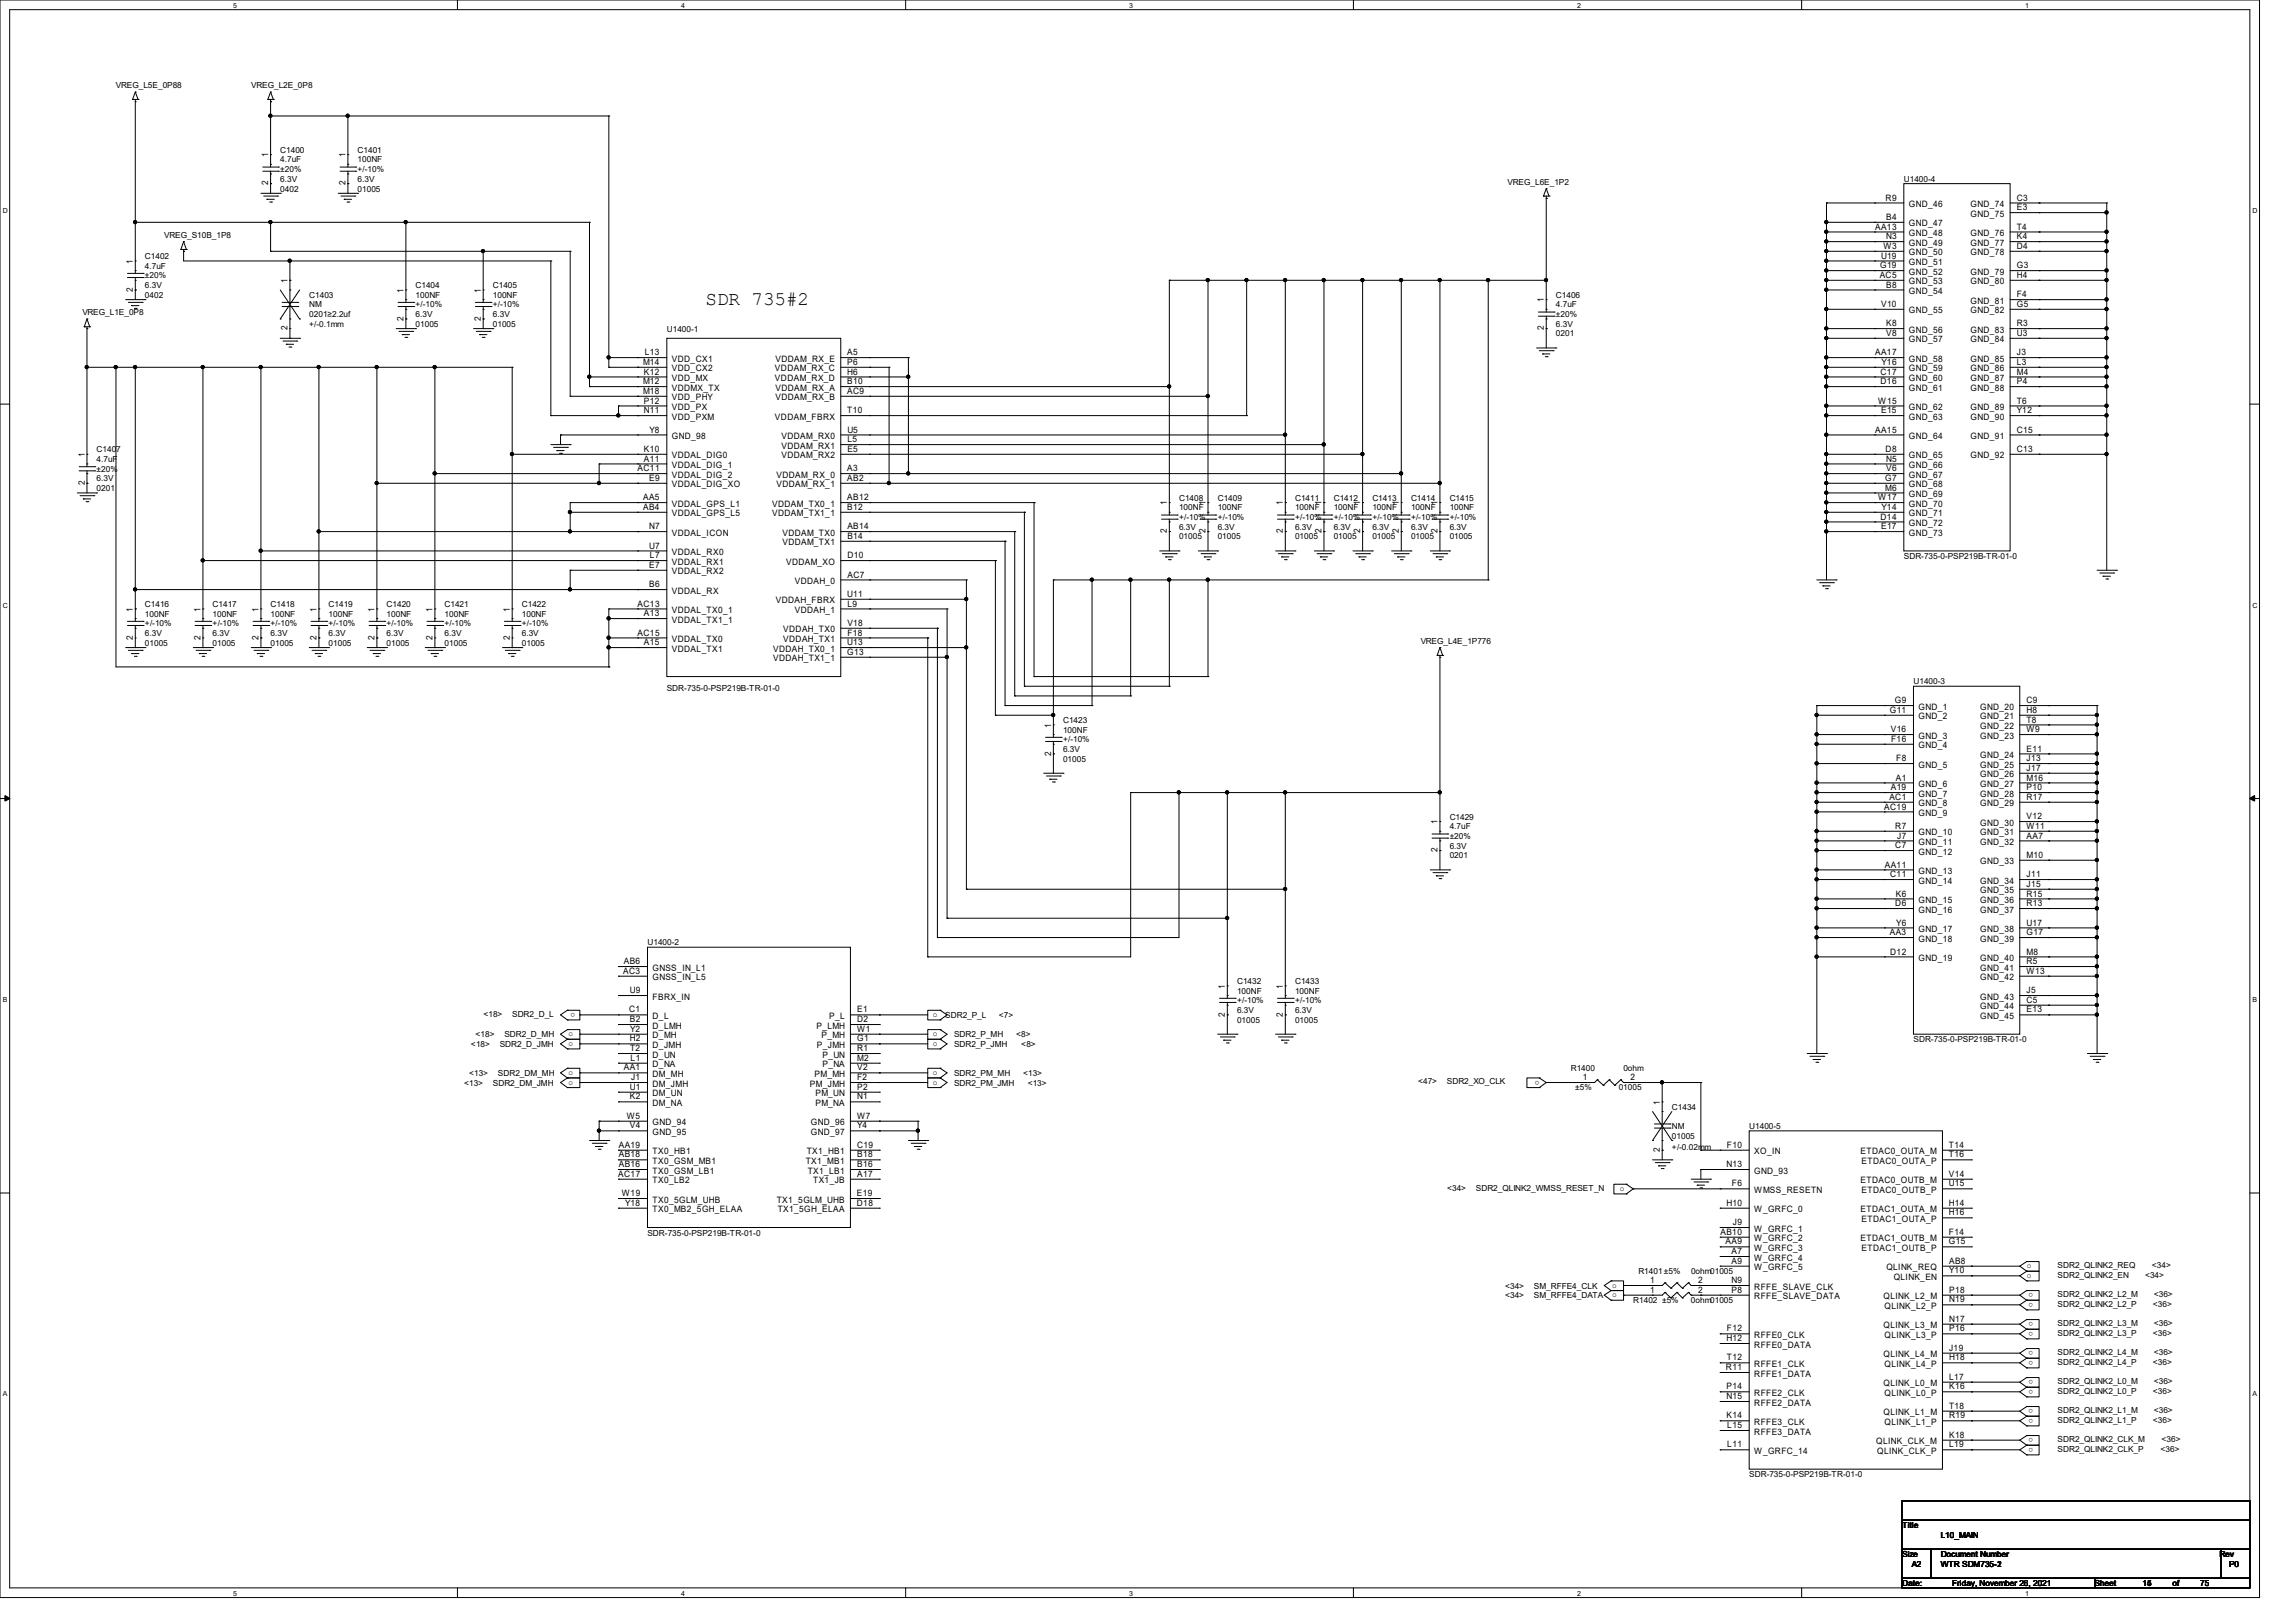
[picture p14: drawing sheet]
<svg xmlns="http://www.w3.org/2000/svg" width="210mm" height="149mm" viewBox="0 0 210 149" stroke-linecap="round" stroke-linejoin="round" font-family="sans-serif">
<defs><g id="words">
<text font-size="1.8" x="64.9" y="28.1">SDR 735#2</text>
<g font-size=".8">
<text x="10.7" y="8.1">VREG_L5E_0P88</text>
<text x="23.1" y="8.1">VREG_L2E_0P8</text>
<text x="24.7" y="17.1" transform="rotate(-90 24.7 17.1)">2</text>
<text x="24.7" y="14.5" transform="rotate(-90 24.7 14.5)">1</text>
<text x="25.8" y="14.1">C1400</text>
<text x="25.8" y="14.9">4.7uF</text>
<text x="25.8" y="17.6">0402</text>
<text x="25.8" y="16.7">6.3V</text>
<text x="25.8" y="15.8">±20%</text>
<text x="31.8" y="17.1" transform="rotate(-90 31.8 17.1)">2</text>
<text x="31.8" y="14.5" transform="rotate(-90 31.8 14.5)">1</text>
<text x="32.9" y="14.1">C1401</text>
<text x="32.9" y="14.9">100NF</text>
<text x="32.9" y="17.6">01005</text>
<text x="32.9" y="16.7">6.3V</text>
<text x="32.9" y="15.8">+/-10%</text>
<text x="138.7" y="17">VREG_L6E_1P2</text>
<text x="175.1" y="16.7">U1400-4</text>
<text x="13.3" y="23.8">C1402</text>
<text x="15.1" y="21.9">VREG_S10B_1P8</text>
<text x="172.5" y="21.1">AA13</text>
<text x="173" y="23.8">U19</text>
<text x="173.3" y="22.9">W3</text>
<text x="173.5" y="18.5">R9</text>
<text x="173.5" y="20.2">B4</text>
<text x="173.5" y="22">N3</text>
<text x="175.6" y="19">GND_46</text>
<text x="175.6" y="20.8">GND_47</text>
<text x="175.6" y="21.7">GND_48</text>
<text x="175.6" y="22.6">GND_49</text>
<text x="175.6" y="23.5">GND_50</text>
<text x="181.3" y="19">GND_74</text>
<text x="181.3" y="19.9">GND_75</text>
<text x="181.3" y="21.7">GND_76</text>
<text x="181.3" y="22.6">GND_77</text>
<text x="181.3" y="23.5">GND_78</text>
<text x="185.5" y="18.5">C3</text>
<text x="185.5" y="19.3">E3</text>
<text x="185.5" y="21.1">T4</text>
<text x="185.5" y="22">K4</text>
<text x="185.5" y="22.9">D4</text>
<text x="7.6" y="29">VREG_L1E_0P8</text>
<text x="12.2" y="26.8" transform="rotate(-90 12.2 26.8)">2</text>
<text x="12.2" y="24.3" transform="rotate(-90 12.2 24.3)">1</text>
<text x="13.3" y="24.7">4.7uF</text>
<text x="13.3" y="27.4">0402</text>
<text x="13.3" y="26.5">6.3V</text>
<text x="13.3" y="25.6">±20%</text>
<text x="26.5" y="26" transform="rotate(-90 26.5 26)">1</text>
<text x="28.4" y="27.4">C1403</text>
<text x="28.4" y="28.3">NM</text>
<text x="28.4" y="29.2">0201≥2.2uf</text>
<text x="37.1" y="29.5" transform="rotate(-90 37.1 29.5)">2</text>
<text x="37.1" y="26.9" transform="rotate(-90 37.1 26.9)">1</text>
<text x="38.2" y="26.5">C1404</text>
<text x="38.2" y="27.4">100NF</text>
<text x="38.2" y="29.2">6.3V</text>
<text x="38.2" y="28.3">+/-10%</text>
<text x="44.2" y="29.5" transform="rotate(-90 44.2 29.5)">2</text>
<text x="44.2" y="26.9" transform="rotate(-90 44.2 26.9)">1</text>
<text x="45.3" y="26.5">C1405</text>
<text x="45.3" y="27.4">100NF</text>
<text x="45.3" y="29.2">6.3V</text>
<text x="45.3" y="28.3">+/-10%</text>
<text x="142" y="27.8" transform="rotate(-90 142 27.8)">1</text>
<text x="143.1" y="27.4">C1406</text>
<text x="143.1" y="28.3">4.7uF</text>
<text x="143.1" y="29.2">±20%</text>
<text x="172.9" y="25.6">AC5</text>
<text x="173" y="24.7">G19</text>
<text x="173" y="28.2">V10</text>
<text x="173.5" y="26.5">B8</text>
<text x="175.6" y="24.4">GND_51</text>
<text x="175.6" y="25.3">GND_52</text>
<text x="175.6" y="26.2">GND_53</text>
<text x="175.6" y="27">GND_54</text>
<text x="175.6" y="28.8">GND_55</text>
<text x="181.3" y="25.3">GND_79</text>
<text x="181.3" y="26.2">GND_80</text>
<text x="181.3" y="27.9">GND_81</text>
<text x="181.3" y="28.8">GND_82</text>
<text x="185.5" y="24.7">G3</text>
<text x="185.5" y="25.6">H4</text>
<text x="185.5" y="27.3">F4</text>
<text x="185.5" y="28.2">G5</text>
<text x="26.5" y="30.4" transform="rotate(-90 26.5 30.4)">2</text>
<text x="28.4" y="30.1">+/-0.1mm</text>
<text x="38.2" y="30.1">01005</text>
<text x="45.3" y="30.1">01005</text>
<text x="59.2" y="33.6">M14</text>
<text x="59.2" y="35.3">M12</text>
<text x="59.2" y="34.5">K12</text>
<text x="59.3" y="32.7">L13</text>
<text x="61.3" y="30.5">U1400-1</text>
<text x="61.8" y="33.3">VDD_CX1</text>
<text x="61.8" y="34.2">VDD_CX2</text>
<text x="61.8" y="35.1">VDD_MX</text>
<text x="61.8" y="35.9">VDDMX_TX</text>
<text x="71.3" y="34.2">VDDAM_RX_C</text>
<text x="71.3" y="35.1">VDDAM_RX_D</text>
<text x="71.3" y="33.3">VDDAM_RX_E</text>
<text x="71.3" y="35.9">VDDAM_RX_A</text>
<text x="77.9" y="33.6">P6</text>
<text x="77.9" y="34.5">H6</text>
<text x="77.9" y="32.7">A5</text>
<text x="77.9" y="35.3">B10</text>
<text x="142" y="30.4" transform="rotate(-90 142 30.4)">2</text>
<text x="143.1" y="31">0201</text>
<text x="143.1" y="30.1">6.3V</text>
<text x="172.5" y="32.7">AA17</text>
<text x="173" y="34.5">C17</text>
<text x="173" y="35.3">D16</text>
<text x="173.1" y="33.6">Y16</text>
<text x="173.5" y="30">K8</text>
<text x="173.5" y="30.9">V8</text>
<text x="175.6" y="30.6">GND_56</text>
<text x="175.6" y="31.5">GND_57</text>
<text x="175.6" y="33.3">GND_58</text>
<text x="175.6" y="34.2">GND_59</text>
<text x="175.6" y="35.1">GND_60</text>
<text x="175.6" y="35.9">GND_61</text>
<text x="181.3" y="30.6">GND_83</text>
<text x="181.3" y="31.5">GND_84</text>
<text x="181.3" y="33.3">GND_85</text>
<text x="181.3" y="34.2">GND_86</text>
<text x="181.3" y="35.1">GND_87</text>
<text x="181.3" y="35.9">GND_88</text>
<text x="185.5" y="30">R3</text>
<text x="185.5" y="30.9">U3</text>
<text x="185.5" y="32.7">J3</text>
<text x="185.5" y="33.6">L3</text>
<text x="185.5" y="34.5">M4</text>
<text x="185.5" y="35.3">P4</text>
<text x="8.9" y="41.6">C1407</text>
<text x="59.2" y="36.2">M18</text>
<text x="59.2" y="37.1">P12</text>
<text x="59.2" y="38">N11</text>
<text x="59.2" y="41.6">K10</text>
<text x="59.7" y="39.8">Y8</text>
<text x="61.8" y="36.8">VDD_PHY</text>
<text x="61.8" y="37.7">VDD_PX</text>
<text x="61.8" y="38.6">VDD_PXM</text>
<text x="61.8" y="40.4">GND_98</text>
<text x="71.3" y="38.6">VDDAM_FBRX</text>
<text x="71.3" y="36.8">VDDAM_RX_B</text>
<text x="71.9" y="40.4">VDDAM_RX0</text>
<text x="71.9" y="41.3">VDDAM_RX1</text>
<text x="77.9" y="38">T10</text>
<text x="77.9" y="36.2">AC9</text>
<text x="77.9" y="39.8">U5</text>
<text x="77.9" y="40.7">L5</text>
<text x="77.9" y="41.6">E5</text>
<text x="172.5" y="39.8">AA15</text>
<text x="172.8" y="37.1">W15</text>
<text x="173" y="38">E15</text>
<text x="173.5" y="41.6">D8</text>
<text x="175.6" y="37.7">GND_62</text>
<text x="175.6" y="38.6">GND_63</text>
<text x="175.6" y="40.4">GND_64</text>
<text x="181.3" y="37.7">GND_89</text>
<text x="181.3" y="38.6">GND_90</text>
<text x="181.3" y="40.4">GND_91</text>
<text x="185.5" y="37.1">T6</text>
<text x="185.5" y="38">Y12</text>
<text x="185.5" y="39.8">C15</text>
<text x="185.5" y="41.6">C13</text>
<text x="7.8" y="44.6" transform="rotate(-90 7.8 44.6)">2</text>
<text x="7.8" y="42" transform="rotate(-90 7.8 42)">1</text>
<text x="8.9" y="42.5">4.7uF</text>
<text x="8.9" y="45.2">0201</text>
<text x="8.9" y="44.3">6.3V</text>
<text x="8.9" y="43.4">±20%</text>
<text x="58.7" y="43.3">AC11</text>
<text x="59.2" y="46">AA5</text>
<text x="59.2" y="46.9">AB4</text>
<text x="59.2" y="42.5">A11</text>
<text x="59.7" y="44.2">E9</text>
<text x="61.8" y="42.2">VDDAL_DIG0</text>
<text x="61.8" y="43.1">VDDAL_DIG_1</text>
<text x="61.8" y="43.9">VDDAL_DIG_2</text>
<text x="61.8" y="44.8">VDDAL_DIG_XO</text>
<text x="61.8" y="46.6">VDDAL_GPS_L1</text>
<text x="61.8" y="47.5">VDDAL_GPS_L5</text>
<text x="71" y="46.6">VDDAM_TX0_1</text>
<text x="71" y="47.5">VDDAM_TX1_1</text>
<text x="71.4" y="43.9">VDDAM_RX_0</text>
<text x="71.4" y="44.8">VDDAM_RX_1</text>
<text x="71.9" y="42.2">VDDAM_RX2</text>
<text x="77.9" y="46">AB12</text>
<text x="77.9" y="46.9">B12</text>
<text x="77.9" y="43.3">A3</text>
<text x="77.9" y="44.2">AB2</text>
<text x="107.4" y="46.5" transform="rotate(-90 107.4 46.5)">1</text>
<text x="108.5" y="46.1">C1408</text>
<text x="108.5" y="46.9">100NF</text>
<text x="108.5" y="47.8">+/-10%</text>
<text x="110.9" y="46.5" transform="rotate(-90 110.9 46.5)">1</text>
<text x="112" y="46.1">C1409</text>
<text x="112" y="46.9">100NF</text>
<text x="112" y="47.8">+/-10%</text>
<text x="118" y="46.5" transform="rotate(-90 118 46.5)">1</text>
<text x="119.1" y="46.1">C1411</text>
<text x="119.1" y="46.9">100NF</text>
<text x="119.1" y="47.8">+/-10%</text>
<text x="121.6" y="46.5" transform="rotate(-90 121.6 46.5)">1</text>
<text x="122.7" y="46.1">C1412</text>
<text x="122.7" y="46.9">100NF</text>
<text x="122.7" y="47.8">+/-10%</text>
<text x="125.1" y="46.5" transform="rotate(-90 125.1 46.5)">1</text>
<text x="126.2" y="46.1">C1413</text>
<text x="126.2" y="46.9">100NF</text>
<text x="126.2" y="47.8">+/-10%</text>
<text x="128.7" y="46.5" transform="rotate(-90 128.7 46.5)">1</text>
<text x="129.8" y="46.1">C1414</text>
<text x="129.8" y="46.9">100NF</text>
<text x="129.8" y="47.8">+/-10%</text>
<text x="132.2" y="46.5" transform="rotate(-90 132.2 46.5)">1</text>
<text x="133.4" y="46.1">C1415</text>
<text x="133.4" y="46.9">100NF</text>
<text x="133.4" y="47.8">+/-10%</text>
<text x="172.8" y="46">W17</text>
<text x="173" y="47.8">D14</text>
<text x="173.1" y="46.9">Y14</text>
<text x="173.4" y="44.2">G7</text>
<text x="173.4" y="45.1">M6</text>
<text x="173.5" y="42.5">N5</text>
<text x="173.5" y="43.3">V6</text>
<text x="175.6" y="42.2">GND_65</text>
<text x="175.6" y="43.1">GND_66</text>
<text x="175.6" y="43.9">GND_67</text>
<text x="175.6" y="44.8">GND_68</text>
<text x="175.6" y="45.7">GND_69</text>
<text x="175.6" y="46.6">GND_70</text>
<text x="175.6" y="47.5">GND_71</text>
<text x="181.3" y="42.2">GND_92</text>
<text x="59.7" y="48.7">N7</text>
<text x="59.7" y="50.5">U7</text>
<text x="59.7" y="52.2">E7</text>
<text x="59.8" y="51.3">L7</text>
<text x="61.8" y="49.3">VDDAL_ICON</text>
<text x="61.8" y="51.1">VDDAL_RX0</text>
<text x="61.8" y="51.9">VDDAL_RX1</text>
<text x="61.8" y="52.8">VDDAL_RX2</text>
<text x="72" y="49.3">VDDAM_TX0</text>
<text x="72" y="50.2">VDDAM_TX1</text>
<text x="72.3" y="51.9">VDDAM_XO</text>
<text x="73.1" y="53.7">VDDAH_0</text>
<text x="77.9" y="48.7">AB14</text>
<text x="77.9" y="49.6">B14</text>
<text x="78" y="51.3">D10</text>
<text x="78" y="53.1">AC7</text>
<text x="107.4" y="49.1" transform="rotate(-90 107.4 49.1)">2</text>
<text x="108.5" y="49.6">01005</text>
<text x="108.5" y="48.7">6.3V</text>
<text x="110.9" y="49.1" transform="rotate(-90 110.9 49.1)">2</text>
<text x="112" y="49.6">01005</text>
<text x="112" y="48.7">6.3V</text>
<text x="118" y="49.1" transform="rotate(-90 118 49.1)">2</text>
<text x="119.1" y="49.6">01005</text>
<text x="119.1" y="48.7">6.3V</text>
<text x="121.6" y="49.1" transform="rotate(-90 121.6 49.1)">2</text>
<text x="122.7" y="49.6">01005</text>
<text x="122.7" y="48.7">6.3V</text>
<text x="125.1" y="49.1" transform="rotate(-90 125.1 49.1)">2</text>
<text x="126.2" y="49.6">01005</text>
<text x="126.2" y="48.7">6.3V</text>
<text x="128.7" y="49.1" transform="rotate(-90 128.7 49.1)">2</text>
<text x="129.8" y="49.6">01005</text>
<text x="129.8" y="48.7">6.3V</text>
<text x="132.2" y="49.1" transform="rotate(-90 132.2 49.1)">2</text>
<text x="133.4" y="49.6">01005</text>
<text x="133.4" y="48.7">6.3V</text>
<text x="173" y="48.7">E17</text>
<text x="175.1" y="51.4">SDR-735-0-PSP219B-TR-01-0</text>
<text x="175.6" y="48.4">GND_72</text>
<text x="175.6" y="49.3">GND_73</text>
<text x="12.2" y="58.8" transform="rotate(-90 12.2 58.8)">2</text>
<text x="12.2" y="56.3" transform="rotate(-90 12.2 56.3)">1</text>
<text x="13.3" y="55.8">C1416</text>
<text x="13.3" y="56.7">100NF</text>
<text x="13.3" y="59.4">01005</text>
<text x="13.3" y="58.5">6.3V</text>
<text x="13.3" y="57.6">+/-10%</text>
<text x="18.5" y="58.8" transform="rotate(-90 18.5 58.8)">2</text>
<text x="18.5" y="56.3" transform="rotate(-90 18.5 56.3)">1</text>
<text x="19.6" y="55.8">C1417</text>
<text x="19.6" y="56.7">100NF</text>
<text x="19.6" y="59.4">01005</text>
<text x="19.6" y="58.5">6.3V</text>
<text x="19.6" y="57.6">+/-10%</text>
<text x="23.8" y="58.8" transform="rotate(-90 23.8 58.8)">2</text>
<text x="23.8" y="56.3" transform="rotate(-90 23.8 56.3)">1</text>
<text x="24.9" y="55.8">C1418</text>
<text x="24.9" y="56.7">100NF</text>
<text x="24.9" y="59.4">01005</text>
<text x="24.9" y="58.5">6.3V</text>
<text x="24.9" y="57.6">+/-10%</text>
<text x="29.1" y="58.8" transform="rotate(-90 29.1 58.8)">2</text>
<text x="29.1" y="56.3" transform="rotate(-90 29.1 56.3)">1</text>
<text x="30.2" y="55.8">C1419</text>
<text x="30.2" y="56.7">100NF</text>
<text x="30.2" y="59.4">01005</text>
<text x="30.2" y="58.5">6.3V</text>
<text x="30.2" y="57.6">+/-10%</text>
<text x="34.5" y="58.8" transform="rotate(-90 34.5 58.8)">2</text>
<text x="34.5" y="56.3" transform="rotate(-90 34.5 56.3)">1</text>
<text x="35.6" y="55.8">C1420</text>
<text x="35.6" y="56.7">100NF</text>
<text x="35.6" y="59.4">01005</text>
<text x="35.6" y="58.5">6.3V</text>
<text x="35.6" y="57.6">+/-10%</text>
<text x="39.8" y="58.8" transform="rotate(-90 39.8 58.8)">2</text>
<text x="39.8" y="56.3" transform="rotate(-90 39.8 56.3)">1</text>
<text x="40.9" y="55.8">C1421</text>
<text x="40.9" y="56.7">100NF</text>
<text x="40.9" y="59.4">01005</text>
<text x="40.9" y="58.5">6.3V</text>
<text x="40.9" y="57.6">+/-10%</text>
<text x="46.9" y="58.8" transform="rotate(-90 46.9 58.8)">2</text>
<text x="46.9" y="56.3" transform="rotate(-90 46.9 56.3)">1</text>
<text x="48" y="55.8">C1422</text>
<text x="48" y="56.7">100NF</text>
<text x="48" y="59.4">01005</text>
<text x="48" y="58.5">6.3V</text>
<text x="48" y="57.6">+/-10%</text>
<text x="58.7" y="55.8">AC13</text>
<text x="58.7" y="58.5">AC15</text>
<text x="59.2" y="56.7">A13</text>
<text x="59.2" y="59.3">A15</text>
<text x="59.7" y="54">B6</text>
<text x="61.8" y="54.6">VDDAL_RX</text>
<text x="61.8" y="56.4">VDDAL_TX0_1</text>
<text x="61.8" y="57.3">VDDAL_TX1_1</text>
<text x="61.8" y="59.1">VDDAL_TX0</text>
<text x="61.8" y="59.9">VDDAL_TX1</text>
<text x="71.1" y="59.9">VDDAH_TX0_1</text>
<text x="71.4" y="55.5">VDDAH_FBRX</text>
<text x="72.1" y="58.2">VDDAH_TX0</text>
<text x="72.1" y="59.1">VDDAH_TX1</text>
<text x="73.1" y="56.4">VDDAH_1</text>
<text x="77.9" y="59.3">U13</text>
<text x="77.9" y="54.9">U11</text>
<text x="77.9" y="57.6">V18</text>
<text x="77.9" y="58.5">F18</text>
<text x="78" y="55.8">L9</text>
<text x="130.7" y="59.2">VREG_L4E_1P776</text>
<text x="61.3" y="63.5">SDR-735-0-PSP219B-TR-01-0</text>
<text x="71.1" y="60.8">VDDAH_TX1_1</text>
<text x="77.9" y="60.2">G13</text>
<text x="173.8" y="65.6">G11</text>
<text x="174.3" y="64.7">G9</text>
<text x="176" y="62.9">U1400-3</text>
<text x="176.5" y="65.3">GND_1</text>
<text x="182.2" y="65.3">GND_20</text>
<text x="186.4" y="64.7">C9</text>
<text x="186.4" y="65.6">H8</text>
<text x="96.7" y="69.5" transform="rotate(-90 96.7 69.5)">2</text>
<text x="96.7" y="66.9" transform="rotate(-90 96.7 66.9)">1</text>
<text x="97.8" y="66.5">C1423</text>
<text x="97.8" y="67.4">100NF</text>
<text x="97.8" y="70.1">01005</text>
<text x="97.8" y="69.2">6.3V</text>
<text x="97.8" y="68.3">+/-10%</text>
<text x="173.9" y="67.3">V16</text>
<text x="174" y="68.2">F16</text>
<text x="174.4" y="71.8">A1</text>
<text x="174.4" y="70">F8</text>
<text x="176.5" y="66.2">GND_2</text>
<text x="176.5" y="67.9">GND_3</text>
<text x="176.5" y="68.8">GND_4</text>
<text x="176.5" y="70.6">GND_5</text>
<text x="182.2" y="66.2">GND_21</text>
<text x="182.2" y="67.1">GND_22</text>
<text x="182.2" y="67.9">GND_23</text>
<text x="182.2" y="69.7">GND_24</text>
<text x="182.2" y="70.6">GND_25</text>
<text x="182.2" y="71.5">GND_26</text>
<text x="186.4" y="66.5">T8</text>
<text x="186.4" y="67.3">W9</text>
<text x="186.4" y="69.1">E11</text>
<text x="186.4" y="70">J13</text>
<text x="186.4" y="70.9">J17</text>
<text x="186.4" y="71.8">M16</text>
<text x="132.2" y="75.8" transform="rotate(-90 132.2 75.8)">1</text>
<text x="133.4" y="75.4">C1429</text>
<text x="133.4" y="76.3">4.7uF</text>
<text x="133.4" y="77.2">±20%</text>
<text x="173.3" y="74.5">AC19</text>
<text x="173.8" y="73.6">AC1</text>
<text x="173.9" y="72.7">A19</text>
<text x="174.3" y="76.2">R7</text>
<text x="174.5" y="77.1">J7</text>
<text x="176.5" y="72.4">GND_6</text>
<text x="176.5" y="73.3">GND_7</text>
<text x="176.5" y="74.2">GND_8</text>
<text x="176.5" y="75.1">GND_9</text>
<text x="176.5" y="76.8">GND_10</text>
<text x="176.5" y="77.7">GND_11</text>
<text x="182.2" y="72.4">GND_27</text>
<text x="182.2" y="73.3">GND_28</text>
<text x="182.2" y="74.2">GND_29</text>
<text x="182.2" y="75.9">GND_30</text>
<text x="182.2" y="76.8">GND_31</text>
<text x="182.2" y="77.7">GND_32</text>
<text x="186.4" y="72.7">P10</text>
<text x="186.4" y="73.6">R17</text>
<text x="186.4" y="75.3">V12</text>
<text x="186.4" y="76.2">W11</text>
<text x="186.4" y="77.1">AA7</text>
<text x="132.2" y="78.4" transform="rotate(-90 132.2 78.4)">2</text>
<text x="133.4" y="79">0201</text>
<text x="133.4" y="78.1">6.3V</text>
<text x="173.4" y="79.8">AA11</text>
<text x="173.9" y="80.7">C11</text>
<text x="174.3" y="78">C7</text>
<text x="174.3" y="83.3">D6</text>
<text x="174.4" y="82.5">K6</text>
<text x="176.5" y="78.6">GND_12</text>
<text x="176.5" y="80.4">GND_13</text>
<text x="176.5" y="81.3">GND_14</text>
<text x="176.5" y="83.1">GND_15</text>
<text x="176.5" y="83.9">GND_16</text>
<text x="182.2" y="79.5">GND_33</text>
<text x="182.2" y="81.3">GND_34</text>
<text x="182.2" y="82.2">GND_35</text>
<text x="182.2" y="83.1">GND_36</text>
<text x="182.2" y="83.9">GND_37</text>
<text x="186.4" y="78.9">M10</text>
<text x="186.4" y="80.7">J11</text>
<text x="186.4" y="81.6">J15</text>
<text x="186.4" y="82.5">R15</text>
<text x="186.4" y="83.3">R13</text>
<text x="57.3" y="89.6">AC3</text>
<text x="57.4" y="88.7">AB6</text>
<text x="59.6" y="87">U1400-2</text>
<text x="60" y="89.3">GNSS_IN_L1</text>
<text x="173.8" y="86">AA3</text>
<text x="173.9" y="87.8">D12</text>
<text x="174.4" y="85.1">Y6</text>
<text x="176.5" y="85.7">GND_17</text>
<text x="176.5" y="86.6">GND_18</text>
<text x="176.5" y="88.4">GND_19</text>
<text x="182.2" y="85.7">GND_38</text>
<text x="182.2" y="86.6">GND_39</text>
<text x="182.2" y="88.4">GND_40</text>
<text x="182.2" y="89.3">GND_41</text>
<text x="186.4" y="85.1">U17</text>
<text x="186.4" y="86">G17</text>
<text x="186.4" y="87.8">M8</text>
<text x="186.4" y="88.7">R5</text>
<text x="186.4" y="89.6">W13</text>
<text x="43.7" y="95.4">&lt;18&gt;</text>
<text x="44.5" y="93.5">&lt;18&gt;</text>
<text x="46.4" y="95.4">SDR2_D_MH</text>
<text x="47.1" y="93.5">SDR2_D_L</text>
<text x="52.3" y="95.3">o</text>
<text x="52.9" y="93.2" transform="rotate(-180 52.9 93.2)">o</text>
<text x="57.9" y="93.1">C1</text>
<text x="57.9" y="91.3">U9</text>
<text x="57.9" y="94">B2</text>
<text x="57.9" y="95.8">H2</text>
<text x="58" y="94.9">Y2</text>
<text x="60" y="90.2">GNSS_IN_L5</text>
<text x="60" y="91.9">FBRX_IN</text>
<text x="60" y="93.7">D_L</text>
<text x="60" y="94.6">D_LMH</text>
<text x="60" y="95.5">D_MH</text>
<text x="75.1" y="94.6">P_LMH</text>
<text x="75.6" y="95.5">P_MH</text>
<text x="76.3" y="93.7">P_L</text>
<text x="78.8" y="94">D2</text>
<text x="78.8" y="95.8">G1</text>
<text x="78.9" y="94.9">W1</text>
<text x="78.9" y="93.1">E1</text>
<text x="85.8" y="93.6">o</text>
<text x="85.8" y="95.3">o</text>
<text x="87" y="93.6">SDR2_P_L</text>
<text x="87.8" y="95.4">SDR2_P_MH</text>
<text x="91.9" y="93.6">&lt;7&gt;</text>
<text x="93.5" y="95.4">&lt;8&gt;</text>
<text x="112.7" y="93.5" transform="rotate(-90 112.7 93.5)">2</text>
<text x="112.7" y="90.9" transform="rotate(-90 112.7 90.9)">1</text>
<text x="113.8" y="90.5">C1432</text>
<text x="113.8" y="91.4">100NF</text>
<text x="113.8" y="94.1">01005</text>
<text x="113.8" y="93.2">6.3V</text>
<text x="113.8" y="92.3">+/-10%</text>
<text x="118" y="93.5" transform="rotate(-90 118 93.5)">2</text>
<text x="118" y="90.9" transform="rotate(-90 118 90.9)">1</text>
<text x="119.1" y="90.5">C1433</text>
<text x="119.1" y="91.4">100NF</text>
<text x="119.1" y="94.1">01005</text>
<text x="119.1" y="93.2">6.3V</text>
<text x="119.1" y="92.3">+/-10%</text>
<text x="176" y="95.9">SDR-735-0-PSP219B-TR-01-0</text>
<text x="182.2" y="90.2">GND_42</text>
<text x="182.2" y="91.9">GND_43</text>
<text x="182.2" y="92.8">GND_44</text>
<text x="182.2" y="93.7">GND_45</text>
<text x="186.4" y="91.3">J5</text>
<text x="186.4" y="92.2">C5</text>
<text x="186.4" y="93.1">E13</text>
<text x="42.7" y="99.9">&lt;13&gt;</text>
<text x="43.2" y="99">&lt;13&gt;</text>
<text x="43.3" y="96.3">&lt;18&gt;</text>
<text x="45.3" y="99.9">SDR2_DM_JMH</text>
<text x="45.8" y="99">SDR2_DM_MH</text>
<text x="46" y="96.3">SDR2_D_JMH</text>
<text x="52.3" y="96.2">o</text>
<text x="52.3" y="98.9">o</text>
<text x="52.3" y="99.8">o</text>
<text x="57.4" y="98.5">AA1</text>
<text x="57.9" y="100.2">U1</text>
<text x="57.9" y="101.1">K2</text>
<text x="58" y="96.7">T2</text>
<text x="58" y="97.6">L1</text>
<text x="58.1" y="99.3">J1</text>
<text x="60" y="96.4">D_JMH</text>
<text x="60" y="97.3">D_UN</text>
<text x="60" y="98.2">D_NA</text>
<text x="60" y="99.1">DM_MH</text>
<text x="60" y="99.9">DM_JMH</text>
<text x="60" y="100.8">DM_UN</text>
<text x="60" y="101.7">DM_NA</text>
<text x="74.5" y="99.9">PM_JMH</text>
<text x="74.9" y="99.1">PM_MH</text>
<text x="75" y="100.8">PM_UN</text>
<text x="75" y="101.7">PM_NA</text>
<text x="75.1" y="96.4">P_JMH</text>
<text x="75.7" y="97.3">P_UN</text>
<text x="75.7" y="98.2">P_NA</text>
<text x="78.8" y="99.3">F2</text>
<text x="78.8" y="98.5">V2</text>
<text x="78.8" y="100.2">P2</text>
<text x="78.8" y="101.1">N1</text>
<text x="78.9" y="96.7">R1</text>
<text x="78.9" y="97.6">M2</text>
<text x="85.8" y="96.2">o</text>
<text x="85.8" y="98.9">o</text>
<text x="85.8" y="99.8">o</text>
<text x="87.8" y="96.3">SDR2_P_JMH</text>
<text x="87.8" y="99">SDR2_PM_MH</text>
<text x="87.8" y="99.9">SDR2_PM_JMH</text>
<text x="93.9" y="96.3">&lt;8&gt;</text>
<text x="94.1" y="99">&lt;13&gt;</text>
<text x="94.5" y="99.9">&lt;13&gt;</text>
<text x="130.5" y="99.7">&lt;47&gt;</text>
<text x="133.1" y="99.7">SDR2_XO_CLK</text>
<text x="141.6" y="99.4" transform="rotate(-180 141.6 99.4)">o</text>
<text x="144.5" y="98.5">R1400</text>
<text x="144.9" y="100.3">±5%</text>
<text x="145.6" y="99.4">1</text>
<text x="148.9" y="100.3">01005</text>
<text x="149.3" y="98.5">0ohm</text>
<text x="150" y="99.4">2</text>
<text x="152.7" y="101.6" transform="rotate(-90 152.7 101.6)">1</text>
<text x="56.9" y="105.6">AA19</text>
<text x="56.9" y="106.5">AB18</text>
<text x="56.9" y="107.3">AB16</text>
<text x="57.7" y="102.9">W5</text>
<text x="57.9" y="103.8">V4</text>
<text x="60" y="103.5">GND_94</text>
<text x="60" y="104.4">GND_95</text>
<text x="60" y="106.2">TX0_HB1</text>
<text x="60" y="107.1">TX0_GSM_MB1</text>
<text x="60" y="107.9">TX0_GSM_LB1</text>
<text x="74.1" y="107.1">TX1_MB1</text>
<text x="74.2" y="106.2">TX1_HB1</text>
<text x="74.3" y="107.9">TX1_LB1</text>
<text x="74.6" y="103.5">GND_96</text>
<text x="74.6" y="104.4">GND_97</text>
<text x="78.8" y="106.5">B18</text>
<text x="78.8" y="105.6">C19</text>
<text x="78.8" y="107.3">B16</text>
<text x="78.8" y="102.9">W7</text>
<text x="78.8" y="103.8">Y4</text>
<text x="152.7" y="106" transform="rotate(-90 152.7 106)">2</text>
<text x="153.8" y="102.1">C1434</text>
<text x="153.8" y="103.8">NM</text>
<text x="153.8" y="104.7">01005</text>
<text x="153.8" y="105.8">+/-0.02mm</text>
<text x="158.8" y="107.3">N13</text>
<text x="158.9" y="105.6">F10</text>
<text x="160.9" y="103.8">U1400-5</text>
<text x="161.4" y="106.2">XO_IN</text>
<text x="161.4" y="107.9">GND_93</text>
<text x="171.2" y="106.2">ETDAC0_OUTA_M</text>
<text x="171.2" y="107.1">ETDAC0_OUTA_P</text>
<text x="179.3" y="105.6">T14</text>
<text x="179.3" y="106.5">T16</text>
<text x="56.9" y="108.2">AC17</text>
<text x="57.2" y="110">W19</text>
<text x="57.5" y="110.9">Y18</text>
<text x="59.6" y="113.7">SDR-735-0-PSP219B-TR-01-0</text>
<text x="60" y="108.8">TX0_LB2</text>
<text x="60" y="110.6">TX0_5GLM_UHB</text>
<text x="60" y="111.5">TX0_MB2_5GH_ELAA</text>
<text x="71.5" y="110.6">TX1_5GLM_UHB</text>
<text x="71.5" y="111.5">TX1_5GH_ELAA</text>
<text x="74.8" y="108.8">TX1_JB</text>
<text x="78.8" y="110">E19</text>
<text x="78.8" y="110.9">D18</text>
<text x="78.8" y="108.2">A17</text>
<text x="133.1" y="109.5">&lt;34&gt;</text>
<text x="135.8" y="109.5">SDR2_QLINK2_WMSS_RESET_N</text>
<text x="149" y="109.6">o</text>
<text x="158.3" y="113.6">AB10</text>
<text x="158.8" y="110.9">H10</text>
<text x="159.3" y="109.1">F6</text>
<text x="159.4" y="112.7">J9</text>
<text x="161.4" y="109.7">WMSS_RESETN</text>
<text x="161.4" y="111.5">W_GRFC_0</text>
<text x="161.4" y="113.3">W_GRFC_1</text>
<text x="171.2" y="108.8">ETDAC0_OUTB_M</text>
<text x="171.2" y="111.5">ETDAC1_OUTA_M</text>
<text x="171.2" y="109.7">ETDAC0_OUTB_P</text>
<text x="171.2" y="112.4">ETDAC1_OUTA_P</text>
<text x="179.3" y="108.2">V14</text>
<text x="179.3" y="110.9">H14</text>
<text x="179.3" y="113.6">F14</text>
<text x="179.3" y="109.1">U15</text>
<text x="179.3" y="111.8">H16</text>
<text x="138.5" y="118.5">&lt;34&gt;</text>
<text x="138.5" y="119.4">&lt;34&gt;</text>
<text x="141.1" y="118.5">SM_RFFE4_CLK</text>
<text x="141.1" y="119.4">SM_RFFE4_DATA</text>
<text x="148.3" y="118.4">o</text>
<text x="148.3" y="119.3">o</text>
<text x="150.2" y="119.8">R1402 ±5%</text>
<text x="150.7" y="117.2">R1401±5%</text>
<text x="151.8" y="118">1</text>
<text x="151.8" y="118.9">1</text>
<text x="155.6" y="119.8">0ohm01005</text>
<text x="155.6" y="117.2">0ohm01005</text>
<text x="156.2" y="118">2</text>
<text x="156.2" y="118.9">2</text>
<text x="158.7" y="114.5">AA9</text>
<text x="159.3" y="115.4">A7</text>
<text x="159.3" y="116.2">A9</text>
<text x="159.3" y="118">N9</text>
<text x="159.3" y="118.9">P8</text>
<text x="161.4" y="114.2">W_GRFC_2</text>
<text x="161.4" y="115.1">W_GRFC_3</text>
<text x="161.4" y="115.9">W_GRFC_4</text>
<text x="161.4" y="116.8">W_GRFC_5</text>
<text x="161.4" y="118.6">RFFE_SLAVE_CLK</text>
<text x="161.4" y="119.5">RFFE_SLAVE_DATA</text>
<text x="171.2" y="114.2">ETDAC1_OUTB_M</text>
<text x="171.2" y="115.1">ETDAC1_OUTB_P</text>
<text x="173.3" y="119.5">QLINK_L2_M</text>
<text x="173.5" y="116.8">QLINK_REQ</text>
<text x="174.2" y="117.7">QLINK_EN</text>
<text x="179.3" y="114.5">G15</text>
<text x="179.3" y="118.9">P18</text>
<text x="179.3" y="119.8">N19</text>
<text x="179.3" y="116.2">AB8</text>
<text x="179.3" y="117.1">Y10</text>
<text x="186.4" y="116.7">o</text>
<text x="186.4" y="117.6">o</text>
<text x="187" y="119" transform="rotate(-180 187 119)">o</text>
<text x="187" y="119.8" transform="rotate(-180 187 119.8)">o</text>
<text x="189.3" y="116.6">SDR2_QLINK2_REQ</text>
<text x="189.3" y="117.5">SDR2_QLINK2_EN</text>
<text x="189.3" y="119.3">SDR2_QLINK2_L2_M</text>
<text x="197.3" y="117.5">&lt;34&gt;</text>
<text x="198" y="116.6">&lt;34&gt;</text>
<text x="198.1" y="119.3">&lt;36&gt;</text>
<text x="158.8" y="123.4">H12</text>
<text x="158.9" y="122.5">F12</text>
<text x="158.9" y="125.1">T12</text>
<text x="161.4" y="123.1">RFFE0_CLK</text>
<text x="161.4" y="123.9">RFFE0_DATA</text>
<text x="161.4" y="125.7">RFFE1_CLK</text>
<text x="173.3" y="122.2">QLINK_L3_M</text>
<text x="173.3" y="124.8">QLINK_L4_M</text>
<text x="173.4" y="120.4">QLINK_L2_P</text>
<text x="173.4" y="123.1">QLINK_L3_P</text>
<text x="173.4" y="125.7">QLINK_L4_P</text>
<text x="179.3" y="121.6">N17</text>
<text x="179.3" y="124.2">J19</text>
<text x="179.3" y="122.5">P16</text>
<text x="179.3" y="125.1">H18</text>
<text x="187" y="121.6" transform="rotate(-180 187 121.6)">o</text>
<text x="187" y="122.5" transform="rotate(-180 187 122.5)">o</text>
<text x="187" y="124.3" transform="rotate(-180 187 124.3)">o</text>
<text x="187" y="125.2" transform="rotate(-180 187 125.2)">o</text>
<text x="189.3" y="120.2">SDR2_QLINK2_L2_P</text>
<text x="189.3" y="122">SDR2_QLINK2_L3_M</text>
<text x="189.3" y="122.9">SDR2_QLINK2_L3_P</text>
<text x="189.3" y="124.6">SDR2_QLINK2_L4_M</text>
<text x="189.3" y="125.5">SDR2_QLINK2_L4_P</text>
<text x="198" y="120.2">&lt;36&gt;</text>
<text x="198" y="122.9">&lt;36&gt;</text>
<text x="198" y="125.5">&lt;36&gt;</text>
<text x="198.1" y="122">&lt;36&gt;</text>
<text x="198.1" y="124.6">&lt;36&gt;</text>
<text x="158.8" y="126">R11</text>
<text x="158.8" y="127.8">P14</text>
<text x="158.8" y="128.7">N15</text>
<text x="158.8" y="130.5">K14</text>
<text x="158.9" y="131.4">L15</text>
<text x="161.4" y="126.6">RFFE1_DATA</text>
<text x="161.4" y="128.4">RFFE2_CLK</text>
<text x="161.4" y="129.3">RFFE2_DATA</text>
<text x="161.4" y="131.1">RFFE3_CLK</text>
<text x="161.4" y="131.9">RFFE3_DATA</text>
<text x="173.3" y="127.5">QLINK_L0_M</text>
<text x="173.3" y="130.2">QLINK_L1_M</text>
<text x="173.4" y="128.4">QLINK_L0_P</text>
<text x="173.4" y="131.1">QLINK_L1_P</text>
<text x="179.3" y="126.9">L17</text>
<text x="179.3" y="129.6">T18</text>
<text x="179.3" y="127.8">K16</text>
<text x="179.3" y="130.5">R19</text>
<text x="187" y="127" transform="rotate(-180 187 127)">o</text>
<text x="187" y="127.8" transform="rotate(-180 187 127.8)">o</text>
<text x="187" y="129.6" transform="rotate(-180 187 129.6)">o</text>
<text x="187" y="130.5" transform="rotate(-180 187 130.5)">o</text>
<text x="189.3" y="127.3">SDR2_QLINK2_L0_M</text>
<text x="189.3" y="128.2">SDR2_QLINK2_L0_P</text>
<text x="189.3" y="130">SDR2_QLINK2_L1_M</text>
<text x="189.3" y="130.9">SDR2_QLINK2_L1_P</text>
<text x="198" y="128.2">&lt;36&gt;</text>
<text x="198" y="130.9">&lt;36&gt;</text>
<text x="198.1" y="127.3">&lt;36&gt;</text>
<text x="198.1" y="130">&lt;36&gt;</text>
<text x="158.9" y="133.1">L11</text>
<text x="160.9" y="135.9">SDR-735-0-PSP219B-TR-01-0</text>
<text x="161.4" y="133.7">W_GRFC_14</text>
<text x="172.6" y="132.8">QLINK_CLK_M</text>
<text x="172.7" y="133.7">QLINK_CLK_P</text>
<text x="179.3" y="132.2">K18</text>
<text x="179.3" y="133.1">L19</text>
<text x="187" y="132.3" transform="rotate(-180 187 132.3)">o</text>
<text x="187" y="133.2" transform="rotate(-180 187 133.2)">o</text>
<text x="189.3" y="132.6">SDR2_QLINK2_CLK_M</text>
<text x="189.3" y="133.5">SDR2_QLINK2_CLK_P</text>
<text x="198.8" y="133.5">&lt;36&gt;</text>
<text x="198.8" y="132.6">&lt;36&gt;</text>
<text x="175" y="140.5">Title</text>
<text x="175" y="143.2">Size</text>
<text x="178.5" y="143.2">Document Number</text>
<text x="178.5" y="141.4">L10_MAIN</text>
<text x="204.2" y="143.2">Rev</text>
<text x="175" y="145.9">Date:</text>
<text x="175.9" y="144.1">A2</text>
<text x="178.5" y="144.1">WTR SDM735-2</text>
<text x="178.5" y="144.1">WTR SDM735-1</text>
<text x="179.6" y="145.9">Friday, November 26, 2021</text>
<text x="192.7" y="145.9">Sheet</text>
<text x="197.1" y="145.9">15</text>
<text x="197.1" y="145.9">14</text>
<text x="199.9" y="145.9">of</text>
<text x="202.4" y="145.9">75</text>
<text x="205" y="144.1">P0</text>
</g>
<g font-size=".6">
<text x="21.5" y=".7">5</text>
<text x="62.7" y=".7">4</text>
<text x="103.9" y=".7">3</text>
<text x="145.1" y=".7">2</text>
<text x="186.3" y=".7">1</text>
<text x=".3" y="19.6">D</text>
<text x="207.2" y="19.6">D</text>
<text x=".3" y="55.9">C</text>
<text x="207.2" y="55.9">C</text>
<text x=".3" y="92.2">B</text>
<text x="207.2" y="92.2">B</text>
<text x=".3" y="128.4">A</text>
<text x="207.2" y="128.4">A</text>
<text x="21.5" y="146.8">5</text>
<text x="62.7" y="146.8">4</text>
<text x="103.9" y="146.8">3</text>
<text x="145.1" y="146.8">2</text>
<text x="186.3" y="146.8">1</text>
</g>
</g></defs>
<path d="M0 0h207.9v146.9h-207.9zM.9 .9h206.1v145.2h-206.1z" fill="none" stroke="#000" stroke-width=".09"/>
<g fill="#fff">
<path d="M21.5 .1h.3v.7h-.3z"/>
<path d="M21.5 146.2h.3v.7h-.3z"/>
</g>
<path d="M42.1 0v.9M42.1 146v.9" fill="none" stroke="#000" stroke-width=".09"/>
<g fill="#fff">
<path d="M62.7 .1h.3v.7h-.3z"/>
<path d="M62.7 146.2h.3v.7h-.3z"/>
</g>
<path d="M83.3 0v.9M83.3 146v.9" fill="none" stroke="#000" stroke-width=".09"/>
<g fill="#fff">
<path d="M103.9 .1h.3v.7h-.3z"/>
<path d="M103.9 146.2h.3v.7h-.3z"/>
</g>
<path d="M124.5 0v.9M124.5 146v.9" fill="none" stroke="#000" stroke-width=".09"/>
<g fill="#fff">
<path d="M145.1 .1h.3v.7h-.3z"/>
<path d="M145.1 146.2h.3v.7h-.3z"/>
</g>
<path d="M165.7 0v.9M165.7 146v.9" fill="none" stroke="#000" stroke-width=".09"/>
<g fill="#fff">
<path d="M186.3 .1h.3v.7h-.3z"/>
<path d="M186.3 146.2h.3v.7h-.3z"/>
<path d="M.3 19h.4v.7h-.4z"/>
<path d="M207.2 19h.5v.7h-.5z"/>
<path d="M.3 55.3h.4v.7h-.4z"/>
<path d="M207.2 55.3h.5v.7h-.5z"/>
</g>
<path d="M0 37.2h.9M207 37.2h.9" fill="none" stroke="#000" stroke-width=".09"/>
<g fill="#fff">
<path d="M.3 91.6h.4v.7h-.4z"/>
<path d="M207.2 91.6h.4v.7h-.4z"/>
</g>
<path d="M0 73.4h.9M207 73.4h.9" fill="none" stroke="#000" stroke-width=".09"/>
<path d="M.5 73.2l.4 .2-.4 .3zM207 73.4l.4-.2v.5z" fill="#000" stroke="#000" stroke-width=".13"/>
<g fill="#fff">
<path d="M.3 127.8h.3v.8h-.3z"/>
<path d="M207.2 127.8h.4v.8h-.4z"/>
</g>
<g fill="none" stroke="#000" stroke-width=".09">
<path d="M12.2 9.1h.1M12.2 9.1h.5M12.4 9.4h.1M12.4 8.5h.1M12.4 9.1v16M12.4 8.5l-.2 .6M12.4 8.5l.3 .6M12.7 9.1h.1M24 17.8h1.8M24.2 15.4h1.4M24.2 15.7h1.4M24.3 18h1.2"/>
<path d="M24.6 18.3h.6M24.6 18.3h.1M24.6 9.1h.1M24.6 9.1h.5M24.8 18.6h.2M24.9 9.4h.1M24.9 8.5h.1M24.9 9.1v6.3M24.9 8.5l-.3 .6M24.9 8.5l.2 .6M24.9 15.1h.1M24.9 16h.1"/>
<path d="M24.9 14.2h.1M24.9 16.9h.1M24.9 15.7v2.1M24.9 10.7h.1M24.9 10.7h31.1M25 18.6h.1M25.1 9.1h.1M25.5 18h.1M25.6 15.4h.1M25.6 15.7h.1M25.8 17.8h.1M31.1 17.8h1.8"/>
<path d="M31.3 15.4h1.4M31.3 15.7h1.4M31.4 18h1.2M31.7 18.3h.6M31.7 18.3h.1M31.9 18.6h.2M32 15.1h.1M32 16h.1M32 14.2h.1M32 16.9h.1M32 15.7v2.1M32 10.7h.1"/>
<path d="M32 10.7v4.7M32.1 18.6h.1M32.6 18h.1M32.7 15.4h.1M32.7 15.7h.1M32.9 17.8h.1M56 10.7h.1M56 10.7v23.1M142 18h.1M142 18h.5M142.2 18.2h.1M142.2 17.4h.1"/>
<path d="M142.2 18v10.7M142.2 17.4l-.2 .6M142.2 17.4l.3 .6M142.5 18h.1M168 18.7h.1M168 18.7v34.6M168 18.7h7.1M172.5 18.7h.1M175.1 16.9h9.8v33.8h-9.8zM184.9 18.7h8.9M184.9 19.6h8.9M187.6 18.7h.1"/>
<path d="M187.6 19.6h.1M193.8 18.7h.1M193.8 19.6h.1M193.8 18.7v33.8M7.7 30.1h.1M7.7 30.1h.6M8 29.3l.3 .8M8 30.2h.1M8 29.3h.1M8 30.1v12.8M8 29.3l-.3 .8M8 33.8h.1"/>
<path d="M8 33.8h39.1M8.3 30.1h.1M10.7 33.8h.1M10.7 33.8v27.5h45.3M11.6 27.6h1.7M11.7 25.1h1.5M11.7 25.5h1.5M11.8 27.8h1.3M12.1 28.1h.1M12.1 28.1h.7M12.4 28.4h.1M12.4 24.9h.1"/>
<path d="M12.4 25.8h.1M12.4 24h.1M12.4 26.7h.1M12.4 25.5v2.1M12.4 20.4h41.8M12.4 33.8h.1M12.4 33.8v23.4M12.4 20.4h.1M12.5 28.4h.1M13.1 27.8h.1M13.2 25.1h.1M13.2 25.5h.1"/>
<path d="M13.3 27.6h.1M16.6 22.9h.1M16.6 22.9h.5M16.9 22.2l.2 .7M16.9 23.1h.1M16.9 22.2h.1M16.9 22.9v1.1h33.8M16.9 22.2l-.3 .7M17.1 22.9h.1M18.7 33.8h.1M18.7 33.8v23.4M24 33.8h.1"/>
<path d="M24 33.8v23.4M24.9 23.1h27.6M24.9 20.4h.1M24.9 23.1h.1M24.9 20.4v2.7M25.8 31.1h1.8M25.8 29.3h.1M25.8 26.7l1.8 2.6M26 27.8h1.4M26 28.2h1.4M26 31.4h1.3M26.3 31.7h.7"/>
<path d="M26.3 31.7h.1M26.6 31.9h.2M26.7 24h.1M26.7 24v3.8M26.7 26.7h.1M26.7 29.3h.1M26.7 25.8h.1M26.7 30.2h.1M26.7 28.2v2.9M26.7 31.1h.1M26.8 31.9h.1M27.3 31.4h.1"/>
<path d="M27.4 27.8h.1M27.4 28.2h.1M27.6 31.1h.1M27.6 29.3h.1M27.6 26.7l-1.8 2.6M29.3 33.8h.1M29.3 33.8v23.4M34.7 33.8h.1M34.7 33.8v23.4M36.4 30.2h1.8M36.6 27.8h1.5M36.6 28.2h1.5"/>
<path d="M36.7 30.5h1.3M37 30.8h.1M37 30.8h.7M37.3 31h.1M37.3 27.6h.1M37.3 28.4h.1M37.3 26.7h.1M37.3 29.3h.1M37.3 28.2v2M37.3 20.4h.1M37.3 20.4v7.4M37.4 31h.1"/>
<path d="M38 30.5h.1M38.1 27.8h.1M38.1 28.2h.1M38.2 30.2h.1M40 33.8v23.4M43.6 30.2h1.7M43.7 27.8h1.5M43.7 28.2h1.5M43.8 30.5h1.3M44.1 30.8h.7M44.1 30.8h.1M44.4 31h.1"/>
<path d="M44.5 23.1h.1M44.5 23.1v4.7M44.5 27.6h.1M44.5 28.4h.1M44.5 26.7h.1M44.5 29.3h.1M44.5 28.2v2M44.5 31h.1M45.1 30.5h.1M45.2 27.8h.1M45.2 28.2h.1M45.3 30.2h.1"/>
<path d="M47.1 33.8h.1M47.1 33.8v23.4M50.7 24h.1M50.7 38.2h.1M50.7 24v14.2M50.7 38.2h10.6M52.5 23.1h.1M52.5 36.4h.1M52.5 23.1v13.3M52.5 36.4h8.8M54.2 20.4h.1M54.2 20.4v15.2"/>
<path d="M54.2 34.7h.1M54.2 34.7h7.1M54.2 35.6h.1M54.2 35.6h7.1M56 33.8h.1M56 32.9h5.3M56 32.9h.1M56 33.8h5.3M56.9 37.3h.1M56.9 38.2h.1M56.9 37.3v.9M56.9 37.3h4.4"/>
<path d="M58.7 32.9h.1M58.7 33.8h.1M58.7 34.7h.1M58.7 35.6h.1M58.7 36.4h.1M58.7 37.3h.1M58.7 38.2h.1M61.3 31.1h16v31.1h-16zM77.3 32.9h6.3M77.3 33.8h4.5M77.3 34.7h6.3M77.3 35.6h30.3"/>
<path d="M77.3 38.2h37.4M77.3 36.4h33.8M80 32.9h.1M80 33.8h.1M80 34.7h.1M80 35.6h.1M80 36.4h.1M80 38.2h.1M81.8 33.8h.1M81.8 33.8v10.7M83.6 32.9h.1M83.6 34.7h.1"/>
<path d="M83.6 32.9v10.7M107.6 25.8h34.6M107.6 25.8h.1M107.6 25.8v21.6M107.6 35.6h.1M111.1 25.8h.1M111.1 25.8v21.6M111.1 36.4h.1M114.7 25.8h.1M114.7 25.8v12.4M114.7 38.2h.1M118.2 25.8h.1"/>
<path d="M118.2 25.8v21.6M121.8 25.8h.1M121.8 25.8v21.6M125.3 25.8h.1M125.3 25.8v21.6M128.9 25.8h.1M128.9 25.8v21.6M132.5 25.8h.1M132.5 25.8v21.6M136.9 25.8h.1M136.9 25.8v27.5M141.4 32h1.7"/>
<path d="M141.5 28.7h1.5M141.5 29.1h1.5M141.6 32.3h1.3M141.9 32.6h.1M141.9 32.6h.7M142.2 32.8h.1M142.2 25.8h.1M142.2 28.4h.1M142.2 29.3h.1M142.2 27.6h.1M142.2 30.2h.1M142.2 29.1v2.9"/>
<path d="M142.3 32.8h.1M142.9 32.3h.1M143 28.7h.1M143 29.1h.1M143.1 32h.1M168 26.7h.1M168 26.7h7.1M168 20.4h.1M168 21.3h.1M168 22.2h.1M168 23.1h.1M168 24h.1"/>
<path d="M168 24.9h.1M168 25.8h.1M168 28.4h.1M168 30.2h.1M168 31.1h.1M168 32.9h.1M168 31.1h7.1M168 30.2h7.1M168 20.4h7.1M168 21.3h7.1M168 22.2h7.1M168 23.1h7.1"/>
<path d="M168 24h7.1M168 24.9h7.1M168 25.8h7.1M168 28.4h7.1M168 32.9h7.1M168 33.8h.1M168 33.8h7.1M168 34.7h.1M168 38.2h.1M168 34.7h7.1M168 38.2h7.1M168 35.6h.1"/>
<path d="M168 37.3h.1M168 35.6h7.1M168 37.3h7.1M172.5 20.4h.1M172.5 21.3h.1M172.5 22.2h.1M172.5 23.1h.1M172.5 24h.1M172.5 24.9h.1M172.5 25.8h.1M172.5 26.7h.1M172.5 28.4h.1"/>
<path d="M172.5 30.2h.1M172.5 31.1h.1M172.5 32.9h.1M172.5 33.8h.1M172.5 34.7h.1M172.5 35.6h.1M172.5 37.3h.1M172.5 38.2h.1M184.9 27.6h8.9M184.9 31.1h8.9M184.9 30.2h8.9M184.9 21.3h8.9"/>
<path d="M184.9 22.2h8.9M184.9 23.1h8.9M184.9 24.9h8.9M184.9 25.8h8.9M184.9 28.4h8.9M184.9 32.9h8.9M184.9 33.8h8.9M184.9 34.7h8.9M184.9 35.6h8.9M184.9 37.3h8.9M184.9 38.2h8.9M187.6 21.3h.1"/>
<path d="M187.6 22.2h.1M187.6 23.1h.1M187.6 24.9h.1M187.6 25.8h.1M187.6 27.6h.1M187.6 28.4h.1M187.6 30.2h.1M187.6 31.1h.1M187.6 32.9h.1M187.6 33.8h.1M187.6 34.7h.1M187.6 35.6h.1"/>
<path d="M187.6 37.3h.1M187.6 38.2h.1M193.8 21.3h.1M193.8 22.2h.1M193.8 23.1h.1M193.8 24.9h.1M193.8 25.8h.1M193.8 27.6h.1M193.8 28.4h.1M193.8 30.2h.1M193.8 31.1h.1M193.8 32.9h.1"/>
<path d="M193.8 33.8h.1M193.8 34.7h.1M193.8 35.6h.1M193.8 37.3h.1M193.8 38.2h.1M7.1 45.3h1.8M7.3 42.9h1.4M7.3 43.3h1.4M7.4 45.6h1.2M7.7 45.9h.1M7.7 45.9h.6M7.9 46.1h.2"/>
<path d="M8 42.7h.1M8 43.6h.1M8 41.8h.1M8 44.5h.1M8 43.3v2M8.1 46.1h.1M8.6 45.6h.1M8.7 42.9h.1M8.7 43.3h.1M8.9 45.3h.1M11.6 59.6h1.7M11.7 57.2h1.5"/>
<path d="M11.7 57.5h1.5M11.8 59.8h1.3M12.4 56.9h.1M12.4 57.8h.1M12.4 56h.1M12.4 58.7h.1M12.4 57.5v2.1M12.4 54.2h.1M12.4 59.6h.1M12.4 54.2h48.9M13.1 59.8h.1M13.2 57.2h.1"/>
<path d="M13.2 57.5h.1M13.3 59.6h.1M17.8 59.6h1.8M17.9 57.2h1.5M17.9 57.5h1.5M18 59.8h1.3M18.7 56.9h.1M18.7 57.8h.1M18.7 56h.1M18.7 58.7h.1M18.7 57.5v2.1M18.7 51.6h.1"/>
<path d="M18.7 59.6h.1M18.7 51.6h42.6M19.3 59.8h.1M19.4 57.2h.1M19.4 57.5h.1M19.6 59.6h.1M23.1 59.6h1.8M23.3 57.2h1.4M23.3 57.5h1.4M23.4 59.8h1.2M24 56.9h.1M24 57.8h.1"/>
<path d="M24 56h.1M24 58.7h.1M24 57.5v2.1M24 50.7h.1M24 50.7h37.3M24.6 59.8h.1M24.7 57.2h.1M24.7 57.5h.1M24.9 59.6h.1M28.4 59.6h1.8M28.6 57.2h1.5M28.6 57.5h1.5"/>
<path d="M28.7 59.8h1.3M29.3 56.9h.1M29.3 57.8h.1M29.3 56h.1M29.3 58.7h.1M29.3 57.5v2.1M29.3 48.9h32M29.3 48.9h.1M30 59.8h.1M30.1 57.2h.1M30.1 57.5h.1M30.2 59.6h.1"/>
<path d="M33.8 59.6h1.8M34 57.2h1.4M34 57.5h1.4M34 59.8h1.3M34.7 56.9h.1M34.7 57.8h.1M34.7 56h.1M34.7 58.7h.1M34.7 57.5v2.1M34.7 44.5h.1M34.7 44.5h26.6M35.3 59.8h.1"/>
<path d="M35.4 57.2h.1M35.4 57.5h.1M35.6 59.6h.1M39.1 59.6h1.8M39.3 57.2h1.4M39.3 57.5h1.4M39.4 59.8h1.2M40 56.9h.1M40 57.8h.1M40 56h.1M40 58.7h.1M40 57.5v2.1"/>
<path d="M40 43.6h.1M40 59.6h.1M40 43.6h21.3M40.6 59.8h.1M40.7 57.2h.1M40.7 57.5h.1M40.9 59.6h.1M46.2 59.6h1.8M46.4 57.2h1.4M46.4 57.5h1.4M46.5 59.8h1.3M47.1 56.9h.1"/>
<path d="M47.1 57.8h.1M47.1 56h.1M47.1 58.7h.1M47.1 57.5v2.1M47.1 41.8h.1M47.1 59.6h.1M47.1 41.8h14.2M47.8 59.8h.1M47.8 57.2h.1M47.8 57.5h.1M48 59.6h.1M50.7 40.9h1.8"/>
<path d="M50.9 41.1h1.3M51.2 41.4h.7M51.2 41.4h.1M51.5 41.7h.1M51.6 40h.1M51.6 40v.9M51.6 40h9.7M51.6 41.7h.1M52.2 41.1h.1M52.5 40.9h.1M52.5 46.2h.1M52.5 47.1h.1"/>
<path d="M52.5 48.9h.1M52.5 52.5h.1M52.5 54.2h.1M52.5 46.2v2.7M52.5 52.5v1.7M52.5 52.5h8.8M52.5 46.2h8.8M52.5 47.1h8.8M55.1 42.7h.1M55.1 44.5h.1M55.1 42.7v1.8M55.1 42.7h6.2"/>
<path d="M56 56h.1M56 56.9h.1M56 59.6h.1M56 56v5.3M56 59.6h5.3M56 56h5.3M56 56.9h5.3M56 58.7h.1M56 58.7h5.3M58.7 40h.1M58.7 41.8h.1M58.7 42.7h.1"/>
<path d="M58.7 43.6h.1M58.7 44.5h.1M58.7 46.2h.1M58.7 47.1h.1M58.7 48.9h.1M58.7 50.7h.1M58.7 51.6h.1M58.7 52.5h.1M58.7 54.2h.1M58.7 56h.1M58.7 56.9h.1M58.7 58.7h.1"/>
<path d="M58.7 59.6h.1M77.3 40.9h44.5M77.3 53.3h11.6M77.3 59.6h11.6M77.3 40h40.9M77.3 41.8h48M77.3 43.6h51.6M77.3 44.5h55.2M77.3 46.2h17.8M77.3 47.1h16.9M77.3 48.9h16M77.3 51.6h14.3"/>
<path d="M77.3 56h9.8M77.3 58.7h8M77.3 49.8h15.2M77.3 55.1h11.6M77.3 57.8h8.9M80 40h.1M80 40.9h.1M80 41.8h.1M80 43.6h.1M80 44.5h.1M80 46.2h.1M80 47.1h.1"/>
<path d="M80 48.9h.1M80 49.8h.1M80 51.6h.1M80 53.3h.1M80 55.1h.1M80 56h.1M80 57.8h.1M80 58.7h.1M80 59.6h.1M81.8 44.5h.1M83.6 43.6h.1M85.3 58.7h.1"/>
<path d="M85.3 58.7v29.3M86.2 57.8h.1M86.2 57.8v28.4M87.1 56h.1M87.1 56v28.5M88.9 53.3h.1M88.9 55.1h.1M88.9 59.6h.1M88.9 53.3v28.5M91.6 51.6h.1M91.6 51.6v14.2M92.5 49.8h.1"/>
<path d="M92.5 49.8v15.1M93.3 48.9h.1M93.3 48.9v15.1M94.2 47.1h.1M94.2 47.1v16M95.1 46.2h.1M95.1 46.2v16M96.9 53.3h.1M96.9 53.3v14.5M96.9 53.3h40M100.5 53.3h.1M100.5 53.3v11.6"/>
<path d="M104 53.3h.1M104 53.3v10.7M106.7 50.7h1.8M106.8 47.4h1.5M106.8 47.8h1.5M106.9 50.9h1.3M107.2 51.2h.1M107.2 51.2h.7M107.5 51.5h.2M107.6 47.1h.1M107.6 48h.1M107.6 46.2h.1"/>
<path d="M107.6 48.9h.1M107.6 47.8v2.9M107.6 53.3h.1M107.6 53.3v9.8M107.7 51.5h.1M108.2 50.9h.1M108.3 47.4h.1M108.3 47.8h.1M108.5 50.7h.1M110.2 50.7h1.8M110.4 47.4h1.4M110.4 47.8h1.4"/>
<path d="M110.5 50.9h1.3M110.8 51.2h.7M110.8 51.2h.1M111 51.5h.2M111.1 47.1h.1M111.1 48h.1M111.1 46.2h.1M111.1 48.9h.1M111.1 47.8v2.9M111.1 53.3v8.9M111.2 51.5h.1M111.8 50.9h.1"/>
<path d="M111.8 47.4h.1M111.8 47.8h.1M112 50.7h.1M117.3 50.7h1.8M117.5 47.4h1.5M117.5 47.8h1.5M117.6 50.9h1.3M117.9 51.2h.7M117.9 51.2h.1M118.2 51.5h.1M118.2 47.1h.1M118.2 48h.1"/>
<path d="M118.2 46.2h.1M118.2 48.9h.1M118.2 40h.1M118.2 47.8v2.9M118.3 51.5h.1M118.9 50.9h.1M119 47.4h.1M119 47.8h.1M119.1 50.7h.1M120.9 50.7h1.8M121.1 47.4h1.4M121.1 47.8h1.4"/>
<path d="M121.2 50.9h1.2M121.5 51.2h.1M121.5 51.2h.6M121.7 51.5h.2M121.8 40.9h.1M121.8 47.1h.1M121.8 48h.1M121.8 46.2h.1M121.8 48.9h.1M121.8 47.8v2.9M121.9 51.5h.1M122.4 50.9h.1"/>
<path d="M122.5 47.4h.1M122.5 47.8h.1M122.7 50.7h.1M124.5 50.7h1.7M124.6 47.4h1.5M124.6 47.8h1.5M124.7 50.9h1.3M125 51.2h.1M125 51.2h.7M125.3 51.5h.1M125.3 41.8h.1M125.3 47.1h.1"/>
<path d="M125.3 48h.1M125.3 46.2h.1M125.3 48.9h.1M125.3 47.8v2.9M125.4 51.5h.1M126 50.9h.1M126.1 47.4h.1M126.1 47.8h.1M126.2 50.7h.1M128 50.7h1.8M128.2 47.4h1.4M128.2 47.8h1.4"/>
<path d="M128.3 50.9h1.2M128.6 51.2h.6M128.6 51.2h.1M128.8 51.5h.2M128.9 47.1h.1M128.9 48h.1M128.9 46.2h.1M128.9 48.9h.1M128.9 47.8v2.9M128.9 43.6h.1M129 51.5h.1M129.5 50.9h.1"/>
<path d="M129.6 47.4h.1M129.6 47.8h.1M129.8 50.7h.1M131.6 50.7h1.8M131.7 47.4h1.5M131.7 47.8h1.5M131.8 50.9h1.3M132.1 51.2h.1M132.1 51.2h.7M132.4 51.5h.1M132.5 59.6h.1M132.5 59.6l-.3 .7"/>
<path d="M132.5 59.6l.2 .7M132.5 47.1h.1M132.5 48h.1M132.5 46.2h.1M132.5 48.9h.1M132.5 47.8v2.9M132.5 44.5h.1M132.5 51.5h.1M133.1 50.9h.1M133.2 47.4h.1M133.2 47.8h.1M133.4 50.7h.1"/>
<path d="M136.9 53.3h.1M167.1 53.3h1.8M167.4 53.6h1.3M167.7 53.9h.7M167.7 53.9h.1M167.9 54.1h.2M168 43.6h.1M168 44.5h.1M168 45.3h.1M168 46.2h.1M168 47.1h.1M168 48h.1"/>
<path d="M168 48.9h.1M168 45.3h7.1M168 43.6h7.1M168 44.5h7.1M168 46.2h7.1M168 47.1h7.1M168 48h7.1M168 48.9h7.1M168 40h.1M168 41.8h.1M168 42.7h.1M168 40h7.1"/>
<path d="M168 41.8h7.1M168 42.7h7.1M168.1 54.1h.1M168.7 53.6h.1M168.9 53.3h.1M172.5 40h.1M172.5 41.8h.1M172.5 42.7h.1M172.5 43.6h.1M172.5 44.5h.1M172.5 45.3h.1M172.5 46.2h.1"/>
<path d="M172.5 47.1h.1M172.5 48h.1M172.5 48.9h.1M184.9 40h8.9M184.9 41.8h8.9M187.6 40h.1M187.6 41.8h.1M192.9 52.5h1.8M193.2 52.7h1.2M193.5 53h.6M193.5 53h.1M193.7 53.3h.2"/>
<path d="M193.8 40h.1M193.8 41.8h.1M193.9 53.3h.1M194.4 52.7h.1M194.7 52.5h.1M12.1 60.1h.1M12.1 60.1h.7M12.4 60.4h.1M12.5 60.4h.1M18.3 60.1h.1M18.3 60.1h.7M18.6 60.4h.2"/>
<path d="M18.8 60.4h.1M23.7 60.1h.6M23.7 60.1h.1M23.9 60.4h.2M24.1 60.4h.1M29 60.1h.1M29 60.1h.7M29.3 60.4h.1M29.4 60.4h.1M34.3 60.1h.7M34.3 60.1h.1M34.6 60.4h.2"/>
<path d="M34.8 60.4h.1M39.7 60.1h.6M39.7 60.1h.1M39.9 60.4h.2M40.1 60.4h.1M46.8 60.1h.7M46.8 60.1h.1M47 60.4h.2M47.2 60.4h.1M56 61.3h.1M77.3 60.5h9.8M80 60.5h.1"/>
<path d="M87.1 60.5h.1M91.6 65.8h5.3M91.6 65.8h.1M92.5 64.9h.1M92.5 64.9h8M93.3 64h10.7M93.3 64h.1M94.2 63.1h.1M94.2 63.1h13.4M95.1 62.2h16M95.1 62.2h.1M96 71.1h1.8"/>
<path d="M96.2 67.8h1.4M96.2 68.2h1.4M96.3 71.4h1.2M96.6 71.7h.1M96.6 71.7h.6M96.8 71.9h.2M96.9 67.6h.1M96.9 68.5h.1M96.9 66.7h.1M96.9 69.3h.1M96.9 68.2v2.9M96.9 65.8h.1"/>
<path d="M97 71.9h.1M97.5 71.4h.1M97.6 67.8h.1M97.6 68.2h.1M97.8 71.1h.1M100.5 64.9h.1M104 64h.1M104 72.9h.1M104 72.9v15.1h-18.7M104 72.9h28.5M107.6 63.1h.1M108.5 72.9h.1"/>
<path d="M108.5 72.9v13.3h-22.3M111.1 62.2h.1M112.9 72.9h.1M112.9 72.9v18.9M118.2 72.9h.1M118.2 72.9v18.9M131.7 76.7h1.5M131.7 77.1h1.5M132.2 60.3h.1M132.2 60.3h.5M132.5 60.5h.1M132.5 60.3v16.4"/>
<path d="M132.5 76.5h.1M132.5 77.3h.1M132.5 75.6h.1M132.5 78.2h.1M132.5 77.1v2.9M132.5 72.9h.1M132.7 60.3h.1M133.2 76.7h.1M133.2 77.1h.1M167.1 64.9h8.9M167.1 65.8h8.9M167.1 67.6h8.9"/>
<path d="M167.1 68.5h8.9M167.1 70.2h8.9M167.1 72h8.9M167.1 72.9h8.9M167.1 73.8h8.9M167.1 74.7h8.9M167.1 76.5h8.9M167.1 77.3h8.9M167.1 78.2h8.9M167.1 64.9h.1M167.1 65.8h.1M167.1 67.6h.1"/>
<path d="M167.1 68.5h.1M167.1 70.2h.1M167.1 72h.1M167.1 72.9h.1M167.1 73.8h.1M167.1 74.7h.1M167.1 76.5h.1M167.1 77.3h.1M167.1 78.2h.1M167.1 64.9v32M173.4 64.9h.1M173.4 65.8h.1"/>
<path d="M173.4 67.6h.1M173.4 68.5h.1M173.4 70.2h.1M173.4 72h.1M173.4 72.9h.1M173.4 73.8h.1M173.4 74.7h.1M173.4 76.5h.1M173.4 77.3h.1M173.4 78.2h.1M176 63.1h9.8v32h-9.8zM185.8 71.1h7.1"/>
<path d="M185.8 64.9h7.1M185.8 65.8h7.1M185.8 67.6h7.1M185.8 70.2h7.1M185.8 72h7.1M185.8 72.9h7.1M185.8 73.8h7.1M185.8 76.5h7.1M185.8 77.3h7.1M185.8 66.7h7.1M185.8 69.3h7.1M185.8 75.6h7.1"/>
<path d="M185.8 79.1h7.1M188.5 64.9h.1M188.5 65.8h.1M188.5 66.7h.1M188.5 67.6h.1M188.5 69.3h.1M188.5 70.2h.1M188.5 71.1h.1M188.5 72h.1M188.5 72.9h.1M188.5 73.8h.1M188.5 75.6h.1"/>
<path d="M188.5 76.5h.1M188.5 77.3h.1M188.5 79.1h.1M192.9 64.9h.1M192.9 65.8h.1M192.9 66.7h.1M192.9 67.6h.1M192.9 69.3h.1M192.9 70.2h.1M192.9 71.1h.1M192.9 72h.1M192.9 72.9h.1"/>
<path d="M192.9 73.8h.1M192.9 75.6h.1M192.9 76.5h.1M192.9 77.3h.1M192.9 79.1h.1M192.9 64.9v32M52.2 92.9l-.6 .4 .6 .5M52.2 94.7l-.6 .4 .6 .5M52.2 95.6l-.6 .4 .6 .5M52.2 98.3l-.6 .4 .6 .4M52.2 99.1l-.6 .5 .6 .4M52.2 93.8h.1"/>
<path d="M52.2 92.9h.1M52.2 92.9h1.1v.9h-1.1M52.2 94.7h.1M52.2 95.6h.1M52.2 94.7h1.1v.9h-1.1M52.2 96.5h.1M52.2 95.6h1.1v.9h-1.1M52.2 98.3h.1M52.2 99.1h.1M52.2 98.3h1.1v.8h-1.1M52.2 99.1h1.1v.9h-1.1M53.3 93.3h.1"/>
<path d="M53.3 95.1h.1M53.3 96h.1M53.3 98.7h.1M53.3 99.6h.1M53.3 95.1h6.3M53.3 99.6h6.3M53.3 93.3h6.3M53.3 96h6.3M53.3 98.7h6.3M56.9 96.9h2.7M56.9 88.9h2.7M56.9 89.8h2.7"/>
<path d="M56.9 91.6h2.7M56.9 94.2h2.7M56.9 97.8h2.7M56.9 88.9h.1M56.9 89.8h.1M56.9 91.6h.1M56.9 93.3h.1M56.9 94.2h.1M56.9 95.1h.1M56.9 96h.1M56.9 96.9h.1M56.9 97.8h.1"/>
<path d="M56.9 98.7h.1M56.9 99.6h.1M59.6 87.1h18.6v25.8h-18.6zM78.2 95.1h7.1M78.2 96.9h2.7M78.2 99.6h7.1M78.2 93.3h7.1M78.2 94.2h2.7M78.2 96h7.1M78.2 97.8h2.7M78.2 98.7h7.1M80.9 93.3h.1"/>
<path d="M80.9 94.2h.1M80.9 95.1h.1M80.9 96h.1M80.9 96.9h.1M80.9 97.8h.1M80.9 98.7h.1M80.9 99.6h.1M85.3 88h.1M86.2 86.2h.1M86.5 92.9h.1M86.5 93.8h.1M86.5 92.9h-1.2v.9h1.2"/>
<path d="M86.5 94.7h.1M86.5 95.6h.1M86.5 94.7h-1.2v.9h1.2M86.5 96.5h.1M86.5 95.6h-1.2v.9h1.2M86.5 98.3h.1M86.5 99.1h.1M86.5 98.3h-1.2v.8h1.2M86.5 99.1h-1.2v.9h1.2M86.5 92.9l.6 .4-.6 .5M86.5 94.7l.6 .4-.6 .5M86.5 95.6l.6 .4-.6 .5"/>
<path d="M86.5 98.3l.6 .4-.6 .4M86.5 99.1l.6 .5-.6 .4M87.1 84.5h.1M87.1 84.5h25.8M88.9 81.8h.1M88.9 81.8h29.3M112 95.1h1.8M112.2 91.8h1.4M112.2 92.2h1.4M112.3 95.4h1.2M112.6 95.7h.1M112.6 95.7h.6"/>
<path d="M112.8 95.9h.2M112.9 91.6h.1M112.9 92.5h.1M112.9 90.7h.1M112.9 93.3h.1M112.9 92.2v2.9M112.9 84.5h.1M113 95.9h.1M113.5 95.4h.1M113.6 91.8h.1M113.6 92.2h.1M113.8 95.1h.1"/>
<path d="M117.3 95.1h1.8M117.5 91.8h1.5M117.5 92.2h1.5M117.6 95.4h1.3M117.9 95.7h.7M117.9 95.7h.1M118.2 95.9h.1M118.2 91.6h.1M118.2 92.5h.1M118.2 90.7h.1M118.2 93.3h.1M118.2 92.2v2.9"/>
<path d="M118.2 81.8h.1M118.3 95.9h.1M118.9 95.4h.1M119 91.8h.1M119 92.2h.1M119.1 95.1h.1M131.6 80h1.8M131.8 80.3h1.3M132.1 80.6h.1M132.1 80.6h.7M132.4 80.8h.1M132.5 80.8h.1"/>
<path d="M133.1 80.3h.1M133.4 80h.1M141.6 99.1h.1M141.6 99.1h-1.1v.9h1.1M141.6 99.1l.6 .5M142.2 99.6l-.6 .4M142.2 99.6h.1M145.8 99.6h.1M146.9 99.3l-.2 .3h-4.5M146.9 99.3h.1M146.9 99.3l.6 .5M147.5 99.8h.1"/>
<path d="M148 99.3l-.5 .5M148 99.3h.1M148 99.3l.5 .5M148.5 99.8h.1M149.1 99.3l-.6 .5M149.1 99.3h.1M149.1 99.3l.3 .3M149.4 99.6h.1M149.4 99.6h7.1M150.2 99.6h.1M152.9 99.6h.1M152.9 99.6v3.8"/>
<path d="M156.5 99.6h.1M156.5 99.6v6.2M166.2 96.9h1.8M166.5 97.2h1.3M166.8 97.5h.1M166.8 97.5h.7M167 97.7h.2M167.1 88h8.9M167.1 88h.1M167.1 80h8.9M167.1 80.9h8.9M167.1 82.7h8.9"/>
<path d="M167.1 83.6h8.9M167.1 85.3h8.9M167.1 86.2h8.9M167.1 80h.1M167.1 80.9h.1M167.1 82.7h.1M167.1 83.6h.1M167.1 85.3h.1M167.1 86.2h.1M167.2 97.7h.1M167.8 97.2h.1M168 96.9h.1"/>
<path d="M173.4 80h.1M173.4 80.9h.1M173.4 82.7h.1M173.4 83.6h.1M173.4 85.3h.1M173.4 86.2h.1M173.4 88h.1M185.8 88.9h7.1M185.8 89.8h7.1M185.8 91.6h7.1M185.8 93.3h7.1M185.8 80.9h7.1"/>
<path d="M185.8 82.7h7.1M185.8 83.6h7.1M185.8 85.3h7.1M185.8 86.2h7.1M185.8 88h7.1M185.8 81.8h7.1M185.8 92.5h7.1M188.5 80.9h.1M188.5 81.8h.1M188.5 82.7h.1M188.5 83.6h.1M188.5 85.3h.1"/>
<path d="M188.5 86.2h.1M188.5 88h.1M188.5 88.9h.1M188.5 89.8h.1M188.5 91.6h.1M188.5 92.5h.1M188.5 93.3h.1M192 96.9h1.8M192.3 97.2h1.2M192.6 97.5h.7M192.6 97.5h.1M192.8 97.7h.2"/>
<path d="M192.9 88h.1M192.9 88.9h.1M192.9 89.8h.1M192.9 91.6h.1M192.9 92.5h.1M192.9 93.3h.1M192.9 80.9h.1M192.9 81.8h.1M192.9 82.7h.1M192.9 83.6h.1M192.9 85.3h.1M192.9 86.2h.1"/>
<path d="M193 97.7h.1M193.5 97.2h.1M193.8 96.9h.1M0 109.7h.9M52.2 100h.1M54.2 104.9h1.8M54.5 105.2h1.3M54.8 105.5h.7M54.8 105.5h.1M55 105.7h.2M55.1 103.1h4.5M55.1 104h4.5"/>
<path d="M55.1 103.1h.1M55.1 104h.1M55.1 103.1v1.8M55.2 105.7h.1M55.8 105.2h.1M56 104.9h.1M56.9 106.7h2.7M56.9 108.5h2.7M56.9 100.5h2.7M56.9 101.3h2.7M56.9 105.8h2.7M56.9 107.6h2.7"/>
<path d="M56.9 110.2h2.7M56.9 111.1h2.7M56.9 100.5h.1M56.9 101.3h.1M56.9 103.1h.1M56.9 104h.1M56.9 105.8h.1M56.9 106.7h.1M56.9 107.6h.1M56.9 108.5h.1M56.9 110.2h.1M56.9 111.1h.1"/>
<path d="M78.2 106.7h2.7M78.2 108.5h2.7M78.2 100.5h2.7M78.2 101.3h2.7M78.2 103.1h6.3M78.2 104h6.3M78.2 105.8h2.7M78.2 107.6h2.7M78.2 110.2h2.7M78.2 111.1h2.7M80.9 100.5h.1M80.9 101.3h.1"/>
<path d="M80.9 103.1h.1M80.9 104h.1M80.9 105.8h.1M80.9 106.7h.1M80.9 107.6h.1M80.9 108.5h.1M80.9 110.2h.1M80.9 111.1h.1M83.6 104.9h1.7M83.8 105.2h1.3M84.1 105.5h.7M84.1 105.5h.1"/>
<path d="M84.4 105.7h.1M84.5 103.1h.1M84.5 104h.1M84.5 103.1v1.8M84.5 105.7h.1M85.1 105.2h.1M85.3 104.9h.1M86.5 100h.1M141.6 100h.1M148.2 117.8h.1M148.2 118.7h.1M148.2 117.8h1.2v.9h-1.2"/>
<path d="M148.2 119.6h.1M148.2 118.7h1.2v.9h-1.2M148.2 117.8l-.6 .4 .6 .5M148.2 118.7l-.6 .4 .6 .5M149.4 118.2h.1M149.4 119.1h.1M149.6 108.9h.1M149.6 109.8h.1M149.6 108.9h-1.1v.9h1.1M149.6 108.9l.6 .4M150.2 109.3l-.6 .5M150.2 109.3h10.7"/>
<path d="M150.2 109.3h.1M152 106.7h1.8M152 118.2h.1M152 119.1h.1M152 104.9h.1M152 102.2l1.8 2.7M152.2 103.4h1.4M152.2 103.8h1.4M152.3 106.9h1.2M152.6 107.2h.6M152.6 107.2h.1M152.8 107.5h.2"/>
<path d="M152.9 102.2h.1M152.9 104.9h.1M152.9 101.3h.1M152.9 105.8h.1M152.9 103.8v2.9M153 107.5h.1M153.2 118l-.3 .2h-3.5M153.2 118.9l-.3 .2h-3.5M153.2 118h.1M153.2 118.9h.1M153.2 118l.5 .5M153.2 118.9l.5 .5"/>
<path d="M153.5 106.9h.1M153.6 103.4h.1M153.6 103.8h.1M153.7 118.5h.1M153.7 119.4h.1M153.8 106.7h.1M153.8 104.9h.1M153.8 102.2l-1.8 2.7M154.3 118h.1M154.3 118.9h.1M154.3 118l.5 .5M154.3 118.9l.5 .5"/>
<path d="M154.3 118l-.6 .5M154.3 118.9l-.6 .5M154.8 118.5h.1M154.8 119.4h.1M155.3 118h.1M155.3 118.9h.1M155.3 118l.3 .2M155.3 118.9l.3 .2M155.3 118l-.5 .5M155.3 118.9l-.5 .5M155.6 108.5h1.8M155.6 118.2h.1"/>
<path d="M155.6 119.1h.1M155.6 118.2h5.3M155.6 119.1h5.3M155.8 108.7h1.3M156.1 109h.1M156.1 109h.7M156.4 109.3h.1M156.5 118.2h.1M156.5 119.1h.1M156.5 105.8h.1M156.5 107.6h.1M156.5 107.6v.9"/>
<path d="M156.5 105.8h4.4M156.5 107.6h4.4M156.5 109.3h.1M157.1 108.7h.1M157.4 108.5h.1M158.2 111.1h2.7M158.2 112.9h2.7M158.2 113.8h2.7M158.2 114.7h2.7M158.2 115.6h2.7M158.2 116.5h2.7M158.2 105.8h.1"/>
<path d="M158.2 107.6h.1M158.2 109.3h.1M158.2 111.1h.1M158.2 112.9h.1M158.2 113.8h.1M158.2 114.7h.1M158.2 115.6h.1M158.2 116.5h.1M158.2 118.2h.1M158.2 119.1h.1M160.9 104h17.8v31.1h-17.8zM178.7 105.8h2.7"/>
<path d="M178.7 106.7h2.7M178.7 108.5h2.7M178.7 111.1h2.7M178.7 119.1h7.1M178.7 109.3h2.7M178.7 113.8h2.7M178.7 114.7h2.7M178.7 116.5h7.1M178.7 112h2.7M178.7 117.3h7.1M181.4 105.8h.1M181.4 106.7h.1"/>
<path d="M181.4 108.5h.1M181.4 109.3h.1M181.4 111.1h.1M181.4 112h.1M181.4 113.8h.1M181.4 114.7h.1M181.4 116.5h.1M181.4 117.3h.1M181.4 119.1h.1M185.8 116.5l.6 .4M185.8 117.3l.6 .5M185.8 119.1l.6 .5"/>
<path d="M186.4 116h.1M186.4 116.9h.1M186.4 116h1.2v.9h-1.2M186.4 117.8h.1M186.4 116.9h1.2v.9h-1.2M186.4 119.6h.1M186.4 118.7h.1M186.4 118.7h1.2v.9h-1.2M186.4 119.6h1.2v.9h-1.2M186.4 116l-.6 .5M186.4 116.9l-.6 .4M186.4 118.7l-.6 .4"/>
<path d="M186.4 119.6l-.6 .4M207 109.7h.9M158.2 122.7h2.7M158.2 123.6h2.7M158.2 125.3h2.7M158.2 126.2h2.7M158.2 128h2.7M158.2 128.9h2.7M158.2 130.7h2.7M158.2 131.6h2.7M158.2 133.4h2.7M158.2 122.7h.1"/>
<path d="M158.2 123.6h.1M158.2 125.3h.1M158.2 126.2h.1M158.2 128h.1M158.2 128.9h.1M158.2 130.7h.1M158.2 131.6h.1M158.2 133.4h.1M175 138h32v1.8h-32zM175 139.8h32v2.7h-32zM178.7 122.7h7.1M178.7 125.3h7.1"/>
<path d="M178.7 128h7.1M178.7 130.7h7.1M178.7 133.4h7.1M178.7 120h7.1M178.7 121.8h7.1M178.7 124.5h7.1M178.7 127.1h7.1M178.7 129.8h7.1M178.7 132.5h7.1M181.4 120h.1M181.4 121.8h.1M181.4 122.7h.1"/>
<path d="M181.4 124.5h.1M181.4 125.3h.1M181.4 127.1h.1M181.4 128h.1M181.4 129.8h.1M181.4 130.7h.1M181.4 132.5h.1M181.4 133.4h.1M185.8 120l.6 .5M185.8 121.8l.6 .5M185.8 122.7l.6 .4M185.8 124.5l.6 .4"/>
<path d="M185.8 125.3l.6 .5M185.8 127.1l.6 .5M185.8 128l.6 .5M185.8 129.8l.6 .5M185.8 130.7l.6 .4M185.8 132.5l.6 .4M185.8 133.4l.6 .4M186.4 120.5h.1M186.4 122.3h.1M186.4 121.4h.1M186.4 121.4h1.2v.9h-1.2M186.4 123.1h.1"/>
<path d="M186.4 122.3h1.2v.8h-1.2M186.4 124.9h.1M186.4 124h.1M186.4 124h1.2v.9h-1.2M186.4 125.8h.1M186.4 124.9h1.2v.9h-1.2M186.4 127.6h.1M186.4 126.7h.1M186.4 126.7h1.2v.9h-1.2M186.4 128.5h.1M186.4 127.6h1.2v.9h-1.2M186.4 130.3h.1"/>
<path d="M186.4 129.4h.1M186.4 129.4h1.2v.9h-1.2M186.4 131.1h.1M186.4 130.3h1.2v.8h-1.2M186.4 132.9h.1M186.4 132h.1M186.4 132h1.2v.9h-1.2M186.4 133.8h.1M186.4 132.9h1.2v.9h-1.2M186.4 121.4l-.6 .4M186.4 122.3l-.6 .4M186.4 124l-.6 .5"/>
<path d="M186.4 124.9l-.6 .4M186.4 126.7l-.6 .4M186.4 127.6l-.6 .4M186.4 129.4l-.6 .4M186.4 130.3l-.6 .4M186.4 132l-.6 .5M186.4 132.9l-.6 .5M175 145.2h17.7v.9h-17.7zM175 142.5h2.6v2.7h-2.6zM177.6 142.5h26.7v2.7h-26.7zM192.7 145.2h14.3v.9h-14.3zM204.3 142.5h2.7v2.7h-2.7z"/>
</g>
<g fill="#000" stroke="#000" stroke-width=".09">
<circle cx="24.9" cy="10.6" r=".15"/>
<circle cx="32" cy="10.6" r=".15"/>
<circle cx="193.8" cy="19.5" r=".15"/>
<circle cx="8" cy="33.8" r=".15"/>
<circle cx="10.6" cy="33.8" r=".15"/>
<circle cx="12.4" cy="33.8" r=".15"/>
<circle cx="12.4" cy="20.4" r=".15"/>
<circle cx="18.6" cy="33.8" r=".15"/>
<circle cx="24" cy="33.8" r=".15"/>
<circle cx="24.9" cy="20.4" r=".15"/>
<circle cx="26.6" cy="24" r=".15"/>
<circle cx="29.3" cy="33.8" r=".15"/>
<circle cx="34.7" cy="33.8" r=".15"/>
<circle cx="37.3" cy="20.4" r=".15"/>
<circle cx="40" cy="33.8" r=".15"/>
<circle cx="44.4" cy="23.1" r=".15"/>
<circle cx="54.2" cy="34.6" r=".15"/>
<circle cx="56" cy="32.9" r=".15"/>
<circle cx="56.9" cy="38.2" r=".15"/>
<circle cx="83.5" cy="34.6" r=".15"/>
<circle cx="107.5" cy="35.5" r=".15"/>
<circle cx="111.1" cy="25.8" r=".15"/>
<circle cx="111.1" cy="36.4" r=".15"/>
<circle cx="114.7" cy="25.8" r=".15"/>
<circle cx="118.2" cy="25.8" r=".15"/>
<circle cx="118.2" cy="40" r=".15"/>
<circle cx="121.8" cy="25.8" r=".15"/>
<circle cx="125.3" cy="25.8" r=".15"/>
<circle cx="128.9" cy="25.8" r=".15"/>
<circle cx="132.4" cy="25.8" r=".15"/>
<circle cx="136.9" cy="25.8" r=".15"/>
<circle cx="142.2" cy="25.8" r=".15"/>
<circle cx="168" cy="26.6" r=".15"/>
<circle cx="168" cy="21.3" r=".15"/>
<circle cx="168" cy="28.4" r=".15"/>
<circle cx="168" cy="30.2" r=".15"/>
<circle cx="168" cy="32.9" r=".15"/>
<circle cx="168" cy="22.2" r=".15"/>
<circle cx="168" cy="23.1" r=".15"/>
<circle cx="168" cy="24" r=".15"/>
<circle cx="168" cy="24.9" r=".15"/>
<circle cx="168" cy="25.8" r=".15"/>
<circle cx="168" cy="31.1" r=".15"/>
<circle cx="168" cy="33.8" r=".15"/>
<circle cx="168" cy="40" r=".15"/>
<circle cx="168" cy="34.6" r=".15"/>
<circle cx="168" cy="20.4" r=".15"/>
<circle cx="168" cy="35.5" r=".15"/>
<circle cx="168" cy="38.2" r=".15"/>
<circle cx="168" cy="37.3" r=".15"/>
<circle cx="193.8" cy="25.8" r=".15"/>
<circle cx="193.8" cy="23.1" r=".15"/>
<circle cx="193.8" cy="28.4" r=".15"/>
<circle cx="193.8" cy="24.9" r=".15"/>
<circle cx="193.8" cy="27.5" r=".15"/>
<circle cx="193.8" cy="31.1" r=".15"/>
<circle cx="193.8" cy="30.2" r=".15"/>
<circle cx="193.8" cy="22.2" r=".15"/>
<circle cx="193.8" cy="33.8" r=".15"/>
<circle cx="193.8" cy="32.9" r=".15"/>
<circle cx="193.8" cy="40" r=".15"/>
<circle cx="193.8" cy="34.6" r=".15"/>
<circle cx="193.8" cy="35.5" r=".15"/>
<circle cx="193.8" cy="38.2" r=".15"/>
<circle cx="193.8" cy="21.3" r=".15"/>
<circle cx="193.8" cy="37.3" r=".15"/>
<circle cx="12.4" cy="54.2" r=".15"/>
<circle cx="18.6" cy="51.5" r=".15"/>
<circle cx="24" cy="50.7" r=".15"/>
<circle cx="29.3" cy="48.9" r=".15"/>
<circle cx="34.7" cy="44.4" r=".15"/>
<circle cx="40" cy="43.5" r=".15"/>
<circle cx="47.1" cy="41.8" r=".15"/>
<circle cx="52.4" cy="48.9" r=".15"/>
<circle cx="52.4" cy="47.1" r=".15"/>
<circle cx="52.4" cy="54.2" r=".15"/>
<circle cx="55.1" cy="44.4" r=".15"/>
<circle cx="56" cy="56.9" r=".15"/>
<circle cx="56" cy="59.5" r=".15"/>
<circle cx="56" cy="58.7" r=".15"/>
<circle cx="81.8" cy="44.4" r=".15"/>
<circle cx="83.5" cy="43.5" r=".15"/>
<circle cx="88.9" cy="55.1" r=".15"/>
<circle cx="88.9" cy="59.5" r=".15"/>
<circle cx="100.4" cy="53.3" r=".15"/>
<circle cx="104" cy="53.3" r=".15"/>
<circle cx="107.5" cy="53.3" r=".15"/>
<circle cx="111.1" cy="53.3" r=".15"/>
<circle cx="121.8" cy="40.9" r=".15"/>
<circle cx="125.3" cy="41.8" r=".15"/>
<circle cx="128.9" cy="43.5" r=".15"/>
<circle cx="132.4" cy="44.4" r=".15"/>
<circle cx="168" cy="43.5" r=".15"/>
<circle cx="168" cy="45.3" r=".15"/>
<circle cx="168" cy="41.8" r=".15"/>
<circle cx="168" cy="44.4" r=".15"/>
<circle cx="168" cy="46.2" r=".15"/>
<circle cx="168" cy="47.1" r=".15"/>
<circle cx="168" cy="48" r=".15"/>
<circle cx="168" cy="42.7" r=".15"/>
<circle cx="168" cy="48.9" r=".15"/>
<circle cx="193.8" cy="41.8" r=".15"/>
<circle cx="87.1" cy="60.4" r=".15"/>
<circle cx="96.9" cy="65.8" r=".15"/>
<circle cx="108.4" cy="72.9" r=".15"/>
<circle cx="112.9" cy="72.9" r=".15"/>
<circle cx="118.2" cy="72.9" r=".15"/>
<circle cx="132.4" cy="72.9" r=".15"/>
<circle cx="167.1" cy="67.5" r=".15"/>
<circle cx="167.1" cy="70.2" r=".15"/>
<circle cx="167.1" cy="72" r=".15"/>
<circle cx="167.1" cy="72.9" r=".15"/>
<circle cx="167.1" cy="76.4" r=".15"/>
<circle cx="167.1" cy="77.3" r=".15"/>
<circle cx="167.1" cy="68.4" r=".15"/>
<circle cx="167.1" cy="78.2" r=".15"/>
<circle cx="167.1" cy="74.7" r=".15"/>
<circle cx="167.1" cy="73.8" r=".15"/>
<circle cx="167.1" cy="80" r=".15"/>
<circle cx="167.1" cy="65.8" r=".15"/>
<circle cx="192.9" cy="70.2" r=".15"/>
<circle cx="192.9" cy="71.1" r=".15"/>
<circle cx="192.9" cy="76.4" r=".15"/>
<circle cx="192.9" cy="67.5" r=".15"/>
<circle cx="192.9" cy="66.7" r=".15"/>
<circle cx="192.9" cy="72" r=".15"/>
<circle cx="192.9" cy="72.9" r=".15"/>
<circle cx="192.9" cy="77.3" r=".15"/>
<circle cx="192.9" cy="65.8" r=".15"/>
<circle cx="192.9" cy="69.3" r=".15"/>
<circle cx="192.9" cy="73.8" r=".15"/>
<circle cx="192.9" cy="79.1" r=".15"/>
<circle cx="192.9" cy="75.5" r=".15"/>
<circle cx="112.9" cy="84.4" r=".15"/>
<circle cx="118.2" cy="81.8" r=".15"/>
<circle cx="152.9" cy="99.5" r=".15"/>
<circle cx="167.1" cy="83.5" r=".15"/>
<circle cx="167.1" cy="86.2" r=".15"/>
<circle cx="167.1" cy="80.9" r=".15"/>
<circle cx="167.1" cy="82.7" r=".15"/>
<circle cx="167.1" cy="88" r=".15"/>
<circle cx="167.1" cy="85.3" r=".15"/>
<circle cx="192.9" cy="83.5" r=".15"/>
<circle cx="192.9" cy="91.5" r=".15"/>
<circle cx="192.9" cy="93.3" r=".15"/>
<circle cx="192.9" cy="81.8" r=".15"/>
<circle cx="192.9" cy="80.9" r=".15"/>
<circle cx="192.9" cy="86.2" r=".15"/>
<circle cx="192.9" cy="92.4" r=".15"/>
<circle cx="192.9" cy="82.7" r=".15"/>
<circle cx="192.9" cy="85.3" r=".15"/>
<circle cx="192.9" cy="88" r=".15"/>
<circle cx="192.9" cy="88.9" r=".15"/>
<circle cx="192.9" cy="89.8" r=".15"/>
<circle cx="55.1" cy="104" r=".15"/>
<circle cx="84.4" cy="104" r=".15"/>
</g>
<use href="#words"/>
</svg>
